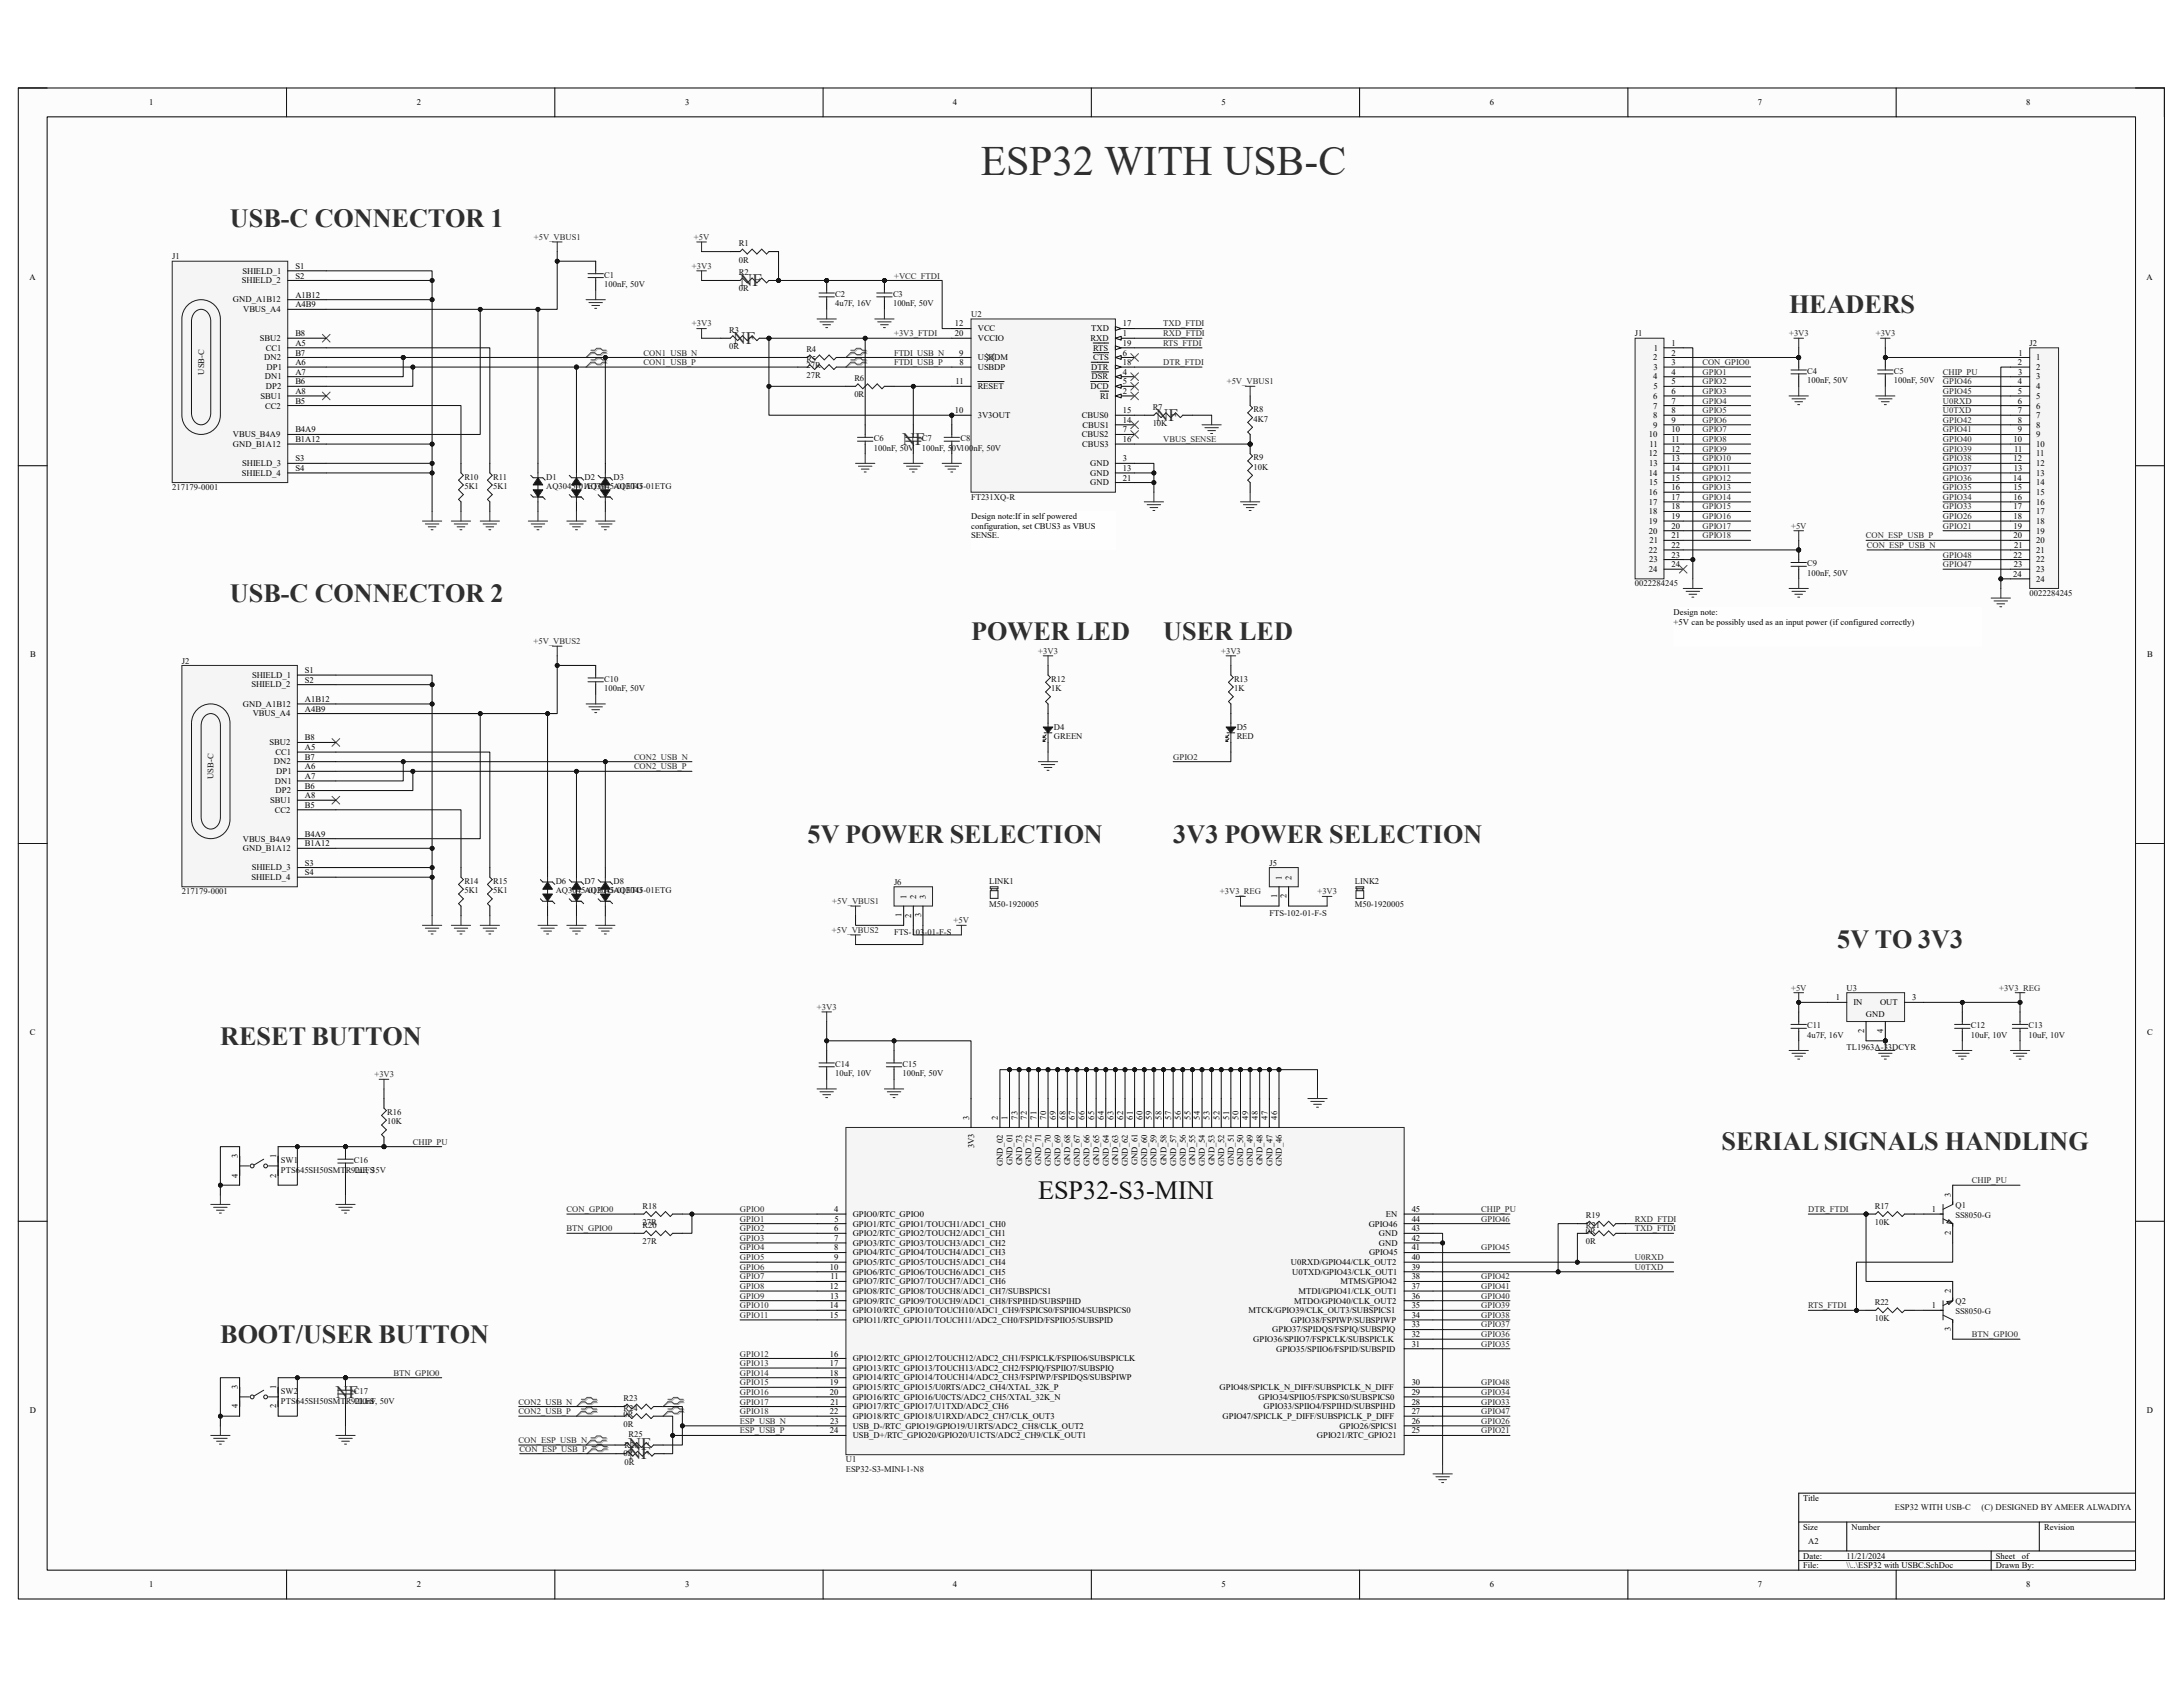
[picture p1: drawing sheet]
<svg xmlns="http://www.w3.org/2000/svg" width="279mm" height="216mm" viewBox="0 0 279 216" stroke-linecap="round" stroke-linejoin="round" font-family="sans-serif">
<defs><g id="words">
<text font-size="5.3" fill="#2e2e2e" x="125.5" y="22.4">ESP32 WITH USB-C</text>
<g font-size="3.4" fill="#2e2e2e">
<text x="29.4" y="29">USB-C CONNECTOR 1</text>
<text x="229" y="40.1">HEADERS</text>
<text x="29.4" y="77">USB-C CONNECTOR 2</text>
<text x="124.3" y="82">POWER LED</text>
<text x="148.9" y="82">USER LED</text>
<text x="103.3" y="107.8">5V POWER SELECTION</text>
<text x="150.2" y="107.8">3V3 POWER SELECTION</text>
<text x="235.1" y="121.4">5V TO 3V3</text>
<text x="28.2" y="133.7">RESET BUTTON</text>
<text x="220.3" y="147.2">SERIAL SIGNALS HANDLING</text>
<text x="28.2" y="171.9">BOOT/USER BUTTON</text>
</g>
<text font-size="3.4" fill="#0e0e0e" x="132.9" y="153.4">ESP32-S3-MINI</text>
<g font-size="2.2" fill="#2e2e2e">
<text x="94.7" y="36.6">NF</text>
<text x="93.9" y="44">NF</text>
<text x="147.9" y="53.9">NF</text>
<text x="115.5" y="56.9">NF</text>
<text x="43" y="178.9">NF</text>
<text x="80.4" y="185.5">NF</text>
<text x="80.4" y="186.8">NF</text>
</g>
<g font-size="1.1">
<text x="19.1" y="13.5">1</text>
<text x="53.3" y="13.5">2</text>
<text x="87.7" y="13.5">3</text>
<text x="122" y="13.5">4</text>
<text x="156.3" y="13.5">5</text>
<text x="190.7" y="13.5">6</text>
<text x="225" y="13.5">7</text>
<text x="259.3" y="13.5">8</text>
<text x="3.8" y="35.8">A</text>
<text x="31" y="35">SHIELD_1</text>
<text x="37.8" y="34.4">S1</text>
<text x="37.8" y="35.6">S2</text>
<text x="274.7" y="35.8">A</text>
<text x="29.8" y="38.7">GND_A1B12</text>
<text x="30.9" y="36.2">SHIELD_2</text>
<text x="31.1" y="40">VBUS_A4</text>
<text x="37.8" y="38.1">A1B12</text>
<text x="37.8" y="39.3">A4B9</text>
<text x="122.2" y="41.8">12</text>
<text x="143.7" y="41.8">17</text>
<text x="33.3" y="43.6">SBU2</text>
<text x="33.8" y="46.1">DN2</text>
<text x="34" y="44.9">CC1</text>
<text x="34.1" y="47.3">DP1</text>
<text x="37.8" y="44.2">A5</text>
<text x="37.8" y="46.7">A6</text>
<text x="37.8" y="48">A7</text>
<text x="37.8" y="45.5">B7</text>
<text x="37.8" y="43">B8</text>
<text x="122.2" y="43">20</text>
<text x="122.8" y="45.5">9</text>
<text x="122.8" y="46.7">8</text>
<text x="125.1" y="42.4">VCC</text>
<text x="125.1" y="43.6">VCCIO</text>
<text x="125.1" y="46.1">USBDM</text>
<text x="125.1" y="47.3">USBDP</text>
<text x="139.6" y="43.6">RXD</text>
<text x="139.7" y="47.3">DTR</text>
<text x="139.7" y="42.4">TXD</text>
<text x="139.9" y="46.1">CTS</text>
<text x="139.9" y="44.9">RTS</text>
<text x="143.7" y="45.5">6</text>
<text x="143.7" y="48">4</text>
<text x="143.7" y="46.7">18</text>
<text x="143.7" y="44.2">19</text>
<text x="143.7" y="43">1</text>
<text x="211.6" y="46.1">2</text>
<text x="211.6" y="47.3">3</text>
<text x="211.7" y="44.9">1</text>
<text x="214" y="44.2">1</text>
<text x="214" y="45.5">2</text>
<text x="214" y="46.7">3</text>
<text x="214" y="48">4</text>
<text x="258.3" y="46.7">2</text>
<text x="258.3" y="48">3</text>
<text x="258.4" y="45.5">1</text>
<text x="260.6" y="46.1">1</text>
<text x="260.6" y="47.3">2</text>
<text x="33.4" y="51">SBU1</text>
<text x="33.9" y="48.6">DN1</text>
<text x="34" y="52.3">CC2</text>
<text x="34" y="49.8">DP2</text>
<text x="37.8" y="49.2">B6</text>
<text x="37.8" y="50.4">A8</text>
<text x="37.8" y="51.6">B5</text>
<text x="122.2" y="52.9">10</text>
<text x="122.3" y="49.2">11</text>
<text x="125.1" y="53.5">3V3OUT</text>
<text x="125.1" y="49.8">RESET</text>
<text x="138.5" y="53.5">CBUS0</text>
<text x="139.6" y="49.8">DCD</text>
<text x="139.7" y="48.6">DSR</text>
<text x="140.8" y="51">RI</text>
<text x="143.7" y="52.9">15</text>
<text x="143.7" y="49.2">5</text>
<text x="143.7" y="50.4">2</text>
<text x="211.6" y="48.6">4</text>
<text x="211.6" y="51">6</text>
<text x="211.6" y="52.3">7</text>
<text x="211.6" y="53.5">8</text>
<text x="211.6" y="49.8">5</text>
<text x="214" y="49.2">5</text>
<text x="214" y="50.4">6</text>
<text x="214" y="51.6">7</text>
<text x="214" y="52.9">8</text>
<text x="258.3" y="49.2">4</text>
<text x="258.3" y="50.4">5</text>
<text x="258.3" y="51.6">6</text>
<text x="258.3" y="52.9">7</text>
<text x="260.6" y="48.6">3</text>
<text x="260.6" y="49.8">4</text>
<text x="260.6" y="51">5</text>
<text x="260.6" y="52.3">6</text>
<text x="260.6" y="53.5">7</text>
<text x="29.8" y="57.2">GND_B1A12</text>
<text x="29.8" y="56">VBUS_B4A9</text>
<text x="31" y="59.6">SHIELD_3</text>
<text x="37.8" y="56.6">B1A12</text>
<text x="37.8" y="55.3">B4A9</text>
<text x="37.8" y="59.1">S3</text>
<text x="138.5" y="56">CBUS2</text>
<text x="138.5" y="57.2">CBUS3</text>
<text x="138.6" y="54.7">CBUS1</text>
<text x="139.5" y="59.6">GND</text>
<text x="143.7" y="54.1">14</text>
<text x="143.7" y="55.3">7</text>
<text x="143.7" y="56.6">16</text>
<text x="143.7" y="59.1">3</text>
<text x="211" y="56">10</text>
<text x="211" y="58.4">12</text>
<text x="211.1" y="59.6">13</text>
<text x="211.1" y="57.2">11</text>
<text x="211.6" y="54.7">9</text>
<text x="214" y="54.1">9</text>
<text x="214" y="55.3">10</text>
<text x="214" y="56.6">11</text>
<text x="214" y="57.8">12</text>
<text x="214" y="59.1">13</text>
<text x="257.7" y="56.6">10</text>
<text x="257.7" y="59.1">12</text>
<text x="257.8" y="57.8">11</text>
<text x="258.3" y="54.1">8</text>
<text x="258.3" y="55.3">9</text>
<text x="260.6" y="54.7">8</text>
<text x="260.6" y="56">9</text>
<text x="260.6" y="57.2">10</text>
<text x="260.6" y="58.4">11</text>
<text x="260.6" y="59.6">12</text>
<text x="30.9" y="60.9">SHIELD_4</text>
<text x="37.8" y="60.3">S4</text>
<text x="139.5" y="60.9">GND</text>
<text x="139.5" y="62.1">GND</text>
<text x="143.7" y="60.3">13</text>
<text x="143.7" y="61.5">21</text>
<text x="211" y="60.9">14</text>
<text x="211" y="63.3">16</text>
<text x="211" y="64.6">17</text>
<text x="211" y="65.8">18</text>
<text x="211.1" y="62.1">15</text>
<text x="214" y="60.3">14</text>
<text x="214" y="61.5">15</text>
<text x="214" y="62.7">16</text>
<text x="214" y="64">17</text>
<text x="214" y="65.2">18</text>
<text x="257.7" y="61.5">14</text>
<text x="257.7" y="62.7">15</text>
<text x="257.7" y="64">16</text>
<text x="257.7" y="65.2">17</text>
<text x="257.8" y="60.3">13</text>
<text x="260.6" y="60.9">13</text>
<text x="260.6" y="62.1">14</text>
<text x="260.6" y="63.3">15</text>
<text x="260.6" y="64.6">16</text>
<text x="260.6" y="65.8">17</text>
<text x="124.3" y="66.4">Design note:If in self powered</text>
<text x="124.3" y="67.6">configuration, set CBUS3 as VBUS</text>
<text x="124.3" y="68.9">SENSE.</text>
<text x="211" y="67.1">19</text>
<text x="211" y="68.3">20</text>
<text x="211" y="70.7">22</text>
<text x="211.1" y="72">23</text>
<text x="211.1" y="69.5">21</text>
<text x="214" y="66.4">19</text>
<text x="214" y="67.6">20</text>
<text x="214" y="68.9">21</text>
<text x="214" y="70.1">22</text>
<text x="214" y="71.4">23</text>
<text x="257.7" y="66.4">18</text>
<text x="257.7" y="67.6">19</text>
<text x="257.7" y="68.9">20</text>
<text x="257.7" y="71.4">22</text>
<text x="257.8" y="70.1">21</text>
<text x="260.6" y="67.1">18</text>
<text x="260.6" y="68.3">19</text>
<text x="260.6" y="69.5">20</text>
<text x="260.6" y="70.7">21</text>
<text x="260.6" y="72">22</text>
<text x="211" y="73.2">24</text>
<text x="214" y="72.6">24</text>
<text x="257.7" y="73.8">24</text>
<text x="257.8" y="72.6">23</text>
<text x="260.6" y="73.2">23</text>
<text x="260.6" y="74.4">24</text>
<text x="214.2" y="78.7">Design note:</text>
<text x="214.2" y="80">+5V can be possibly used as an input power (if configured correctly)</text>
<text x="3.9" y="84.1">B</text>
<text x="32.2" y="88">SHIELD_2</text>
<text x="32.3" y="86.7">SHIELD_1</text>
<text x="39" y="89.8">A1B12</text>
<text x="39" y="86.1">S1</text>
<text x="39" y="87.4">S2</text>
<text x="274.8" y="84.1">B</text>
<text x="31.1" y="90.5">GND_A1B12</text>
<text x="32.3" y="91.7">VBUS_A4</text>
<text x="34.5" y="95.4">SBU2</text>
<text x="39" y="91.1">A4B9</text>
<text x="39" y="96">A5</text>
<text x="39" y="94.7">B8</text>
<text x="35.1" y="97.8">DN2</text>
<text x="35.2" y="100.3">DN1</text>
<text x="35.3" y="96.6">CC1</text>
<text x="35.3" y="101.5">DP2</text>
<text x="35.3" y="99.1">DP1</text>
<text x="39" y="98.5">A6</text>
<text x="39" y="99.7">A7</text>
<text x="39" y="100.9">B6</text>
<text x="39" y="97.2">B7</text>
<text x="31.1" y="107.7">VBUS_B4A9</text>
<text x="34.6" y="102.8">SBU1</text>
<text x="35.2" y="104">CC2</text>
<text x="39" y="107.1">B4A9</text>
<text x="39" y="102.2">A8</text>
<text x="39" y="103.4">B5</text>
<text x="31.1" y="108.9">GND_B1A12</text>
<text x="32.2" y="112.6">SHIELD_4</text>
<text x="32.2" y="111.4">SHIELD_3</text>
<text x="39" y="108.3">B1A12</text>
<text x="39" y="110.8">S3</text>
<text x="39" y="112">S4</text>
<text x="164.1" y="112.6" transform="rotate(-90 164.1 112.6)">1</text>
<text x="165.3" y="112.6" transform="rotate(-90 165.3 112.6)">2</text>
<text x="115.4" y="117.3" transform="rotate(-90 115.4 117.3)">1</text>
<text x="116" y="115.1" transform="rotate(-90 116 115.1)">1</text>
<text x="116.6" y="117.4" transform="rotate(-90 116.6 117.4)">2</text>
<text x="117.3" y="115.1" transform="rotate(-90 117.3 115.1)">2</text>
<text x="117.9" y="117.4" transform="rotate(-90 117.9 117.4)">3</text>
<text x="118.5" y="115.1" transform="rotate(-90 118.5 115.1)">3</text>
<text x="163.4" y="114.9" transform="rotate(-90 163.4 114.9)">1</text>
<text x="164.7" y="115" transform="rotate(-90 164.7 115)">2</text>
<text x="234.9" y="128">1</text>
<text x="237.2" y="128.7">IN</text>
<text x="238.8" y="130.2">GND</text>
<text x="240.6" y="128.7">OUT</text>
<text x="244.7" y="128">3</text>
<text x="3.8" y="132.5">C</text>
<text x="238.6" y="132.2" transform="rotate(-90 238.6 132.2)">2</text>
<text x="241" y="132.2" transform="rotate(-90 241 132.2)">4</text>
<text x="274.8" y="132.5">C</text>
<text x="124" y="143.3" transform="rotate(-90 124 143.3)">3</text>
<text x="127.7" y="143.3" transform="rotate(-90 127.7 143.3)">2</text>
<text x="128.9" y="143.3" transform="rotate(-90 128.9 143.3)">1</text>
<text x="130.2" y="143.3" transform="rotate(-90 130.2 143.3)">73</text>
<text x="131.4" y="143.3" transform="rotate(-90 131.4 143.3)">72</text>
<text x="132.7" y="143.3" transform="rotate(-90 132.7 143.3)">71</text>
<text x="133.9" y="143.3" transform="rotate(-90 133.9 143.3)">70</text>
<text x="135.1" y="143.3" transform="rotate(-90 135.1 143.3)">69</text>
<text x="136.4" y="143.3" transform="rotate(-90 136.4 143.3)">68</text>
<text x="137.6" y="143.3" transform="rotate(-90 137.6 143.3)">67</text>
<text x="138.8" y="143.3" transform="rotate(-90 138.8 143.3)">66</text>
<text x="140" y="143.3" transform="rotate(-90 140 143.3)">65</text>
<text x="141.3" y="143.3" transform="rotate(-90 141.3 143.3)">64</text>
<text x="142.5" y="143.3" transform="rotate(-90 142.5 143.3)">63</text>
<text x="143.8" y="143.3" transform="rotate(-90 143.8 143.3)">62</text>
<text x="145" y="143.3" transform="rotate(-90 145 143.3)">61</text>
<text x="146.2" y="143.3" transform="rotate(-90 146.2 143.3)">60</text>
<text x="147.4" y="143.3" transform="rotate(-90 147.4 143.3)">59</text>
<text x="148.7" y="143.3" transform="rotate(-90 148.7 143.3)">58</text>
<text x="149.9" y="143.3" transform="rotate(-90 149.9 143.3)">57</text>
<text x="151.1" y="143.3" transform="rotate(-90 151.1 143.3)">56</text>
<text x="152.4" y="143.3" transform="rotate(-90 152.4 143.3)">55</text>
<text x="153.6" y="143.3" transform="rotate(-90 153.6 143.3)">54</text>
<text x="154.8" y="143.3" transform="rotate(-90 154.8 143.3)">53</text>
<text x="156.1" y="143.3" transform="rotate(-90 156.1 143.3)">52</text>
<text x="157.3" y="143.3" transform="rotate(-90 157.3 143.3)">51</text>
<text x="158.5" y="143.3" transform="rotate(-90 158.5 143.3)">50</text>
<text x="159.8" y="143.3" transform="rotate(-90 159.8 143.3)">49</text>
<text x="161" y="143.3" transform="rotate(-90 161 143.3)">48</text>
<text x="162.2" y="143.3" transform="rotate(-90 162.2 143.3)">47</text>
<text x="163.4" y="143.3" transform="rotate(-90 163.4 143.3)">46</text>
<text x="30.4" y="148.2" transform="rotate(-90 30.4 148.2)">3</text>
<text x="35.3" y="148.2" transform="rotate(-90 35.3 148.2)">1</text>
<text x="124.7" y="147" transform="rotate(-90 124.7 147)">3V3</text>
<text x="128.4" y="149.2" transform="rotate(-90 128.4 149.2)">GND_02</text>
<text x="129.6" y="149.1" transform="rotate(-90 129.6 149.1)">GND_01</text>
<text x="130.8" y="149.1" transform="rotate(-90 130.8 149.1)">GND_73</text>
<text x="132" y="149.2" transform="rotate(-90 132 149.2)">GND_72</text>
<text x="133.3" y="149.1" transform="rotate(-90 133.3 149.1)">GND_71</text>
<text x="134.5" y="149.2" transform="rotate(-90 134.5 149.2)">GND_70</text>
<text x="135.7" y="149.2" transform="rotate(-90 135.7 149.2)">GND_69</text>
<text x="137" y="149.1" transform="rotate(-90 137 149.1)">GND_68</text>
<text x="138.2" y="149.2" transform="rotate(-90 138.2 149.2)">GND_67</text>
<text x="139.4" y="149.2" transform="rotate(-90 139.4 149.2)">GND_66</text>
<text x="140.7" y="149.1" transform="rotate(-90 140.7 149.1)">GND_65</text>
<text x="141.9" y="149.2" transform="rotate(-90 141.9 149.2)">GND_64</text>
<text x="143.1" y="149.1" transform="rotate(-90 143.1 149.1)">GND_63</text>
<text x="144.4" y="149.2" transform="rotate(-90 144.4 149.2)">GND_62</text>
<text x="145.6" y="149.1" transform="rotate(-90 145.6 149.1)">GND_61</text>
<text x="146.8" y="149.2" transform="rotate(-90 146.8 149.2)">GND_60</text>
<text x="148" y="149.2" transform="rotate(-90 148 149.2)">GND_59</text>
<text x="149.3" y="149.1" transform="rotate(-90 149.3 149.1)">GND_58</text>
<text x="150.5" y="149.2" transform="rotate(-90 150.5 149.2)">GND_57</text>
<text x="151.8" y="149.2" transform="rotate(-90 151.8 149.2)">GND_56</text>
<text x="153" y="149.1" transform="rotate(-90 153 149.1)">GND_55</text>
<text x="154.2" y="149.2" transform="rotate(-90 154.2 149.2)">GND_54</text>
<text x="155.4" y="149.1" transform="rotate(-90 155.4 149.1)">GND_53</text>
<text x="156.7" y="149.2" transform="rotate(-90 156.7 149.2)">GND_52</text>
<text x="157.9" y="149.1" transform="rotate(-90 157.9 149.1)">GND_51</text>
<text x="159.1" y="149.2" transform="rotate(-90 159.1 149.2)">GND_50</text>
<text x="160.4" y="149.2" transform="rotate(-90 160.4 149.2)">GND_49</text>
<text x="161.6" y="149.1" transform="rotate(-90 161.6 149.1)">GND_48</text>
<text x="162.9" y="149.2" transform="rotate(-90 162.9 149.2)">GND_47</text>
<text x="164.1" y="149.2" transform="rotate(-90 164.1 149.2)">GND_46</text>
<text x="30.4" y="150.7" transform="rotate(-90 30.4 150.7)">4</text>
<text x="35.3" y="150.7" transform="rotate(-90 35.3 150.7)">2</text>
<text x="106.8" y="155.1">4</text>
<text x="109.1" y="155.7">GPIO0/RTC_GPIO0</text>
<text x="177.4" y="155.7">EN</text>
<text x="180.7" y="155.1">45</text>
<text x="247.3" y="155.1">1</text>
<text x="249.7" y="153.2" transform="rotate(-90 249.7 153.2)">3</text>
<text x="106.8" y="157.6">6</text>
<text x="106.8" y="158.8">7</text>
<text x="106.8" y="160">8</text>
<text x="106.8" y="161.3">9</text>
<text x="106.8" y="156.3">5</text>
<text x="109.1" y="157">GPIO1/RTC_GPIO1/TOUCH1/ADC1_CH0</text>
<text x="109.1" y="158.2">GPIO2/RTC_GPIO2/TOUCH2/ADC1_CH1</text>
<text x="109.1" y="159.4">GPIO3/RTC_GPIO3/TOUCH3/ADC1_CH2</text>
<text x="109.1" y="160.7">GPIO4/RTC_GPIO4/TOUCH4/ADC1_CH3</text>
<text x="109.1" y="161.9">GPIO5/RTC_GPIO5/TOUCH5/ADC1_CH4</text>
<text x="165.2" y="161.9">U0RXD/GPIO44/CLK_OUT2</text>
<text x="175.2" y="157">GPIO46</text>
<text x="175.2" y="160.7">GPIO45</text>
<text x="176.5" y="159.4">GND</text>
<text x="176.5" y="158.2">GND</text>
<text x="180.7" y="161.3">40</text>
<text x="180.7" y="160">41</text>
<text x="180.7" y="158.8">42</text>
<text x="180.7" y="157.6">43</text>
<text x="180.7" y="156.3">44</text>
<text x="249.7" y="158.1" transform="rotate(-90 249.7 158.1)">2</text>
<text x="106.2" y="162.5">10</text>
<text x="106.2" y="165">12</text>
<text x="106.2" y="167.4">14</text>
<text x="106.3" y="166.2">13</text>
<text x="106.3" y="163.7">11</text>
<text x="109.1" y="163.1">GPIO6/RTC_GPIO6/TOUCH6/ADC1_CH5</text>
<text x="109.1" y="164.3">GPIO7/RTC_GPIO7/TOUCH7/ADC1_CH6</text>
<text x="109.1" y="165.6">GPIO8/RTC_GPIO8/TOUCH8/ADC1_CH7/SUBSPICS1</text>
<text x="109.1" y="166.8">GPIO9/RTC_GPIO9/TOUCH9/ADC1_CH8/FSPIHD/SUBSPIHD</text>
<text x="165.4" y="163.1">U0TXD/GPIO43/CLK_OUT1</text>
<text x="165.7" y="166.8">MTDO/GPIO40/CLK_OUT2</text>
<text x="166.2" y="165.6">MTDI/GPIO41/CLK_OUT1</text>
<text x="171.6" y="164.3">MTMS/GPIO42</text>
<text x="180.7" y="167.4">35</text>
<text x="180.7" y="166.2">36</text>
<text x="180.7" y="165">37</text>
<text x="180.7" y="163.7">38</text>
<text x="180.7" y="162.5">39</text>
<text x="247.3" y="167.4">1</text>
<text x="249.7" y="165.5" transform="rotate(-90 249.7 165.5)">2</text>
<text x="106.2" y="168.7">15</text>
<text x="106.2" y="173.6">16</text>
<text x="109.1" y="168.1">GPIO10/RTC_GPIO10/TOUCH10/ADC1_CH9/FSPICS0/FSPIIO4/SUBSPICS0</text>
<text x="109.1" y="169.3">GPIO11/RTC_GPIO11/TOUCH11/ADC2_CH0/FSPID/FSPIIO5/SUBSPID</text>
<text x="159.8" y="168.1">MTCK/GPIO39/CLK_OUT3/SUBSPICS1</text>
<text x="160.4" y="171.7">GPIO36/SPIIO7/FSPICLK/SUBSPICLK</text>
<text x="162.8" y="170.5">GPIO37/SPIDQS/FSPIQ/SUBSPIQ</text>
<text x="163.3" y="173">GPIO35/SPIIO6/FSPID/SUBSPID</text>
<text x="165.2" y="169.3">GPIO38/FSPIWP/SUBSPIWP</text>
<text x="180.7" y="172.3">31</text>
<text x="180.7" y="171.1">32</text>
<text x="180.7" y="169.9">33</text>
<text x="180.7" y="168.7">34</text>
<text x="249.7" y="170.3" transform="rotate(-90 249.7 170.3)">3</text>
<text x="30.4" y="177.8" transform="rotate(-90 30.4 177.8)">3</text>
<text x="35.3" y="177.8" transform="rotate(-90 35.3 177.8)">1</text>
<text x="106.2" y="174.8">17</text>
<text x="106.2" y="176.1">18</text>
<text x="106.2" y="177.3">19</text>
<text x="106.2" y="178.5">20</text>
<text x="106.3" y="179.7">21</text>
<text x="109.1" y="174.2">GPIO12/RTC_GPIO12/TOUCH12/ADC2_CH1/FSPICLK/FSPIIO6/SUBSPICLK</text>
<text x="109.1" y="175.4">GPIO13/RTC_GPIO13/TOUCH13/ADC2_CH2/FSPIQ/FSPIIO7/SUBSPIQ</text>
<text x="109.1" y="176.7">GPIO14/RTC_GPIO14/TOUCH14/ADC2_CH3/FSPIWP/FSPIDQS/SUBSPIWP</text>
<text x="109.1" y="177.9">GPIO15/RTC_GPIO15/U0RTS/ADC2_CH4/XTAL_32K_P</text>
<text x="109.1" y="179.1">GPIO16/RTC_GPIO16/U0CTS/ADC2_CH5/XTAL_32K_N</text>
<text x="156.1" y="177.9">GPIO48/SPICLK_N_DIFF/SUBSPICLK_N_DIFF</text>
<text x="161.1" y="179.1">GPIO34/SPIIO5/FSPICS0/SUBSPICS0</text>
<text x="180.7" y="179.7">28</text>
<text x="180.7" y="178.5">29</text>
<text x="180.7" y="177.3">30</text>
<text x="3.8" y="180.8">D</text>
<text x="30.4" y="180.2" transform="rotate(-90 30.4 180.2)">4</text>
<text x="35.3" y="180.2" transform="rotate(-90 35.3 180.2)">2</text>
<text x="106.2" y="181">22</text>
<text x="106.2" y="183.4">24</text>
<text x="106.3" y="182.2">23</text>
<text x="109.1" y="180.4">GPIO17/RTC_GPIO17/U1TXD/ADC2_CH6</text>
<text x="109.1" y="181.6">GPIO18/RTC_GPIO18/U1RXD/ADC2_CH7/CLK_OUT3</text>
<text x="109.1" y="182.8">USB_D-/RTC_GPIO19/GPIO19/U1RTS/ADC2_CH8/CLK_OUT2</text>
<text x="109.1" y="184.1">USB_D+/RTC_GPIO20/GPIO20/U1CTS/ADC2_CH9/CLK_OUT1</text>
<text x="156.5" y="181.6">GPIO47/SPICLK_P_DIFF/SUBSPICLK_P_DIFF</text>
<text x="161.7" y="180.4">GPIO33/SPIIO4/FSPIHD/SUBSPIHD</text>
<text x="168.5" y="184.1">GPIO21/RTC_GPIO21</text>
<text x="171.4" y="182.8">GPIO26/SPICS1</text>
<text x="180.7" y="183.4">25</text>
<text x="180.7" y="182.2">26</text>
<text x="180.7" y="181">27</text>
<text x="274.8" y="180.8">D</text>
<text x="230.8" y="192.1">Title</text>
<text x="230.8" y="195.7">Size</text>
<text x="231.4" y="197.6">A2</text>
<text x="237" y="195.7">Number</text>
<text x="261.6" y="195.7">Revision</text>
<text x="19.1" y="203.2">1</text>
<text x="53.3" y="203.2">2</text>
<text x="87.7" y="203.2">3</text>
<text x="122" y="203.2">4</text>
<text x="156.3" y="203.2">5</text>
<text x="190.7" y="203.2">6</text>
<text x="225" y="203.2">7</text>
<text x="230.8" y="199.5">Date:</text>
<text x="230.8" y="200.7">File:</text>
<text x="236.3" y="199.5">11/21/2024</text>
<text x="236.3" y="200.7">\\..\ESP32 with USBC.SchDoc</text>
<text x="255.4" y="199.5">Sheet</text>
<text x="255.4" y="200.7">Drawn By:</text>
<text x="258.8" y="199.5">of</text>
<text x="259.3" y="203.2">8</text>
</g>
<g font-size="1.1" fill="#0e0e0e">
<text x="22.1" y="33.2">J1</text>
<text x="77.3" y="35.5">C1</text>
<text x="94.6" y="31.5">R1</text>
<text x="94.6" y="33.6">0R</text>
<text x="94.6" y="35.2">R2</text>
<text x="77.3" y="36.7">100nF, 50V</text>
<text x="94.6" y="37.3">0R</text>
<text x="106.9" y="38">C2</text>
<text x="106.9" y="39.2">4u7F, 16V</text>
<text x="114.3" y="38">C3</text>
<text x="114.3" y="39.2">100nF, 50V</text>
<text x="124.3" y="40.6">U2</text>
<text x="26.1" y="48" transform="rotate(-90 26.1 48)">USB-C</text>
<text x="93.3" y="42.6">R3</text>
<text x="93.3" y="44.7">0R</text>
<text x="103.2" y="45">R4</text>
<text x="103.2" y="47.2">27R</text>
<text x="103.2" y="46.3">R5</text>
<text x="209.3" y="43">J1</text>
<text x="231.3" y="47.8">C4</text>
<text x="242.4" y="47.8">C5</text>
<text x="259.8" y="44.2">J2</text>
<text x="103.2" y="48.4">27R</text>
<text x="109.3" y="48.8">R6</text>
<text x="109.3" y="50.8">0R</text>
<text x="147.5" y="52.5">R7</text>
<text x="160.4" y="52.7">R8</text>
<text x="160.4" y="54">4K7</text>
<text x="231.3" y="49.1">100nF, 50V</text>
<text x="242.4" y="49.1">100nF, 50V</text>
<text x="111.8" y="56.4">C6</text>
<text x="111.8" y="57.7">100nF, 50V</text>
<text x="118" y="56.4">C7</text>
<text x="118" y="57.7">100nF, 50V100nF, 50V</text>
<text x="122.9" y="56.4">C8</text>
<text x="147.5" y="54.5">10K</text>
<text x="160.4" y="58.9">R9</text>
<text x="22.1" y="62.7">217179-0001</text>
<text x="59.4" y="61.4">R10</text>
<text x="59.4" y="62.6">5K1</text>
<text x="63.1" y="61.4">R11</text>
<text x="63.1" y="62.6">5K1</text>
<text x="69.9" y="61.4">D1</text>
<text x="69.9" y="62.6">AQ3045-01ETG</text>
<text x="74.8" y="61.4">D2</text>
<text x="74.8" y="62.6">AQ3045-01ETG</text>
<text x="78.5" y="61.4">D3</text>
<text x="78.5" y="62.6">AQ3045-01ETG</text>
<text x="124.3" y="64">FT231XQ-R</text>
<text x="160.4" y="60.2">10K</text>
<text x="209.3" y="75.1">0022284245</text>
<text x="231.3" y="72.5">C9</text>
<text x="231.3" y="73.7">100nF, 50V</text>
<text x="259.8" y="76.3">0022284245</text>
<text x="23.3" y="84.9">J2</text>
<text x="77.3" y="87.2">C10</text>
<text x="77.3" y="88.5">100nF, 50V</text>
<text x="134.5" y="87.2">R12</text>
<text x="134.5" y="88.5">1K</text>
<text x="157.9" y="87.2">R13</text>
<text x="157.9" y="88.5">1K</text>
<text x="134.9" y="93.4">D4</text>
<text x="134.9" y="94.6">GREEN</text>
<text x="158.3" y="93.4">D5</text>
<text x="158.3" y="94.6">RED</text>
<text x="27.3" y="99.7" transform="rotate(-90 27.3 99.7)">USB-C</text>
<text x="59.4" y="113.1">R14</text>
<text x="63.1" y="113.1">R15</text>
<text x="71.1" y="113.1">D6</text>
<text x="74.8" y="113.1">D7</text>
<text x="78.5" y="113.1">D8</text>
<text x="114.4" y="113.2">J6</text>
<text x="126.6" y="113.1">LINK1</text>
<text x="162.5" y="110.8">J5</text>
<text x="173.4" y="113.1">LINK2</text>
<text x="23.3" y="114.5">217179-0001</text>
<text x="59.4" y="114.3">5K1</text>
<text x="63.1" y="114.3">5K1</text>
<text x="71.1" y="114.3">AQ3045-01ETGAQ3045-01ETG</text>
<text x="74.8" y="114.3">AQ3045-01ETG</text>
<text x="114.4" y="119.6">FTS-103-01-F-S</text>
<text x="126.6" y="116.1">M50-1920005</text>
<text x="162.5" y="117.2">FTS-102-01-F-S</text>
<text x="173.4" y="116.1">M50-1920005</text>
<text x="231.3" y="131.6">C11</text>
<text x="236.3" y="126.8">U3</text>
<text x="252.3" y="131.6">C12</text>
<text x="259.6" y="131.6">C13</text>
<text x="106.9" y="136.5">C14</text>
<text x="106.9" y="137.8">10uF, 10V</text>
<text x="115.5" y="136.5">C15</text>
<text x="115.5" y="137.8">100nF, 50V</text>
<text x="231.3" y="132.8">4u7F, 16V</text>
<text x="236.3" y="134.4">TL1963A-33DCYR</text>
<text x="252.3" y="132.8">10uF, 10V</text>
<text x="259.6" y="132.8">10uF, 10V</text>
<text x="49.6" y="142.7">R16</text>
<text x="49.6" y="143.9">10K</text>
<text x="35.9" y="148.8">SW1</text>
<text x="45.3" y="148.8">C16</text>
<text x="35.9" y="150.1">PTS645SH50SMTR92LFS</text>
<text x="45.3" y="150.1">1uF, 35V</text>
<text x="82.3" y="154.7">R18</text>
<text x="203" y="155.9">R19</text>
<text x="239.9" y="154.7">R17</text>
<text x="250.3" y="154.6">Q1</text>
<text x="250.3" y="155.9">SS8050-G</text>
<text x="82.3" y="156.8">27R</text>
<text x="82.3" y="157.1">R20</text>
<text x="82.3" y="159.3">27R</text>
<text x="203" y="157.1">R21</text>
<text x="203" y="159.3">0R</text>
<text x="203" y="158">0R</text>
<text x="239.9" y="156.8">10K</text>
<text x="239.9" y="167">R22</text>
<text x="250.3" y="166.9">Q2</text>
<text x="239.9" y="169.1">10K</text>
<text x="250.3" y="168.2">SS8050-G</text>
<text x="35.9" y="178.4">SW2</text>
<text x="35.9" y="179.6">PTS645SH50SMTR92LFS</text>
<text x="45.3" y="178.4">C17</text>
<text x="45.3" y="179.6">100nF, 50V</text>
<text x="79.8" y="179.3">R23</text>
<text x="79.8" y="181.4">0R</text>
<text x="79.8" y="180.6">R24</text>
<text x="79.8" y="182.6">0R</text>
<text x="79.9" y="185.3">R26</text>
<text x="80.4" y="183.9">R25</text>
<text x="79.8" y="186.4">0R</text>
<text x="79.9" y="187.5">0R</text>
<text x="108.2" y="187.2">U1</text>
<text x="108.2" y="188.4">ESP32-S3-MINI-1-N8</text>
<text x="242.5" y="193.3">ESP32 WITH USB-C</text>
<text x="253.6" y="193.3">(C) DESIGNED BY AMEER ALWADIYA</text>
</g>
<g font-size="1.1" fill="#262626">
<text x="68.3" y="30.7">+5V_VBUS1</text>
<text x="88.6" y="34.4">+3V3</text>
<text x="88.8" y="30.7">+5V</text>
<text x="114.4" y="35.6">+VCC_FTDI</text>
<text x="88.6" y="41.8">+3V3</text>
<text x="148.9" y="41.8">TXD_FTDI</text>
<text x="82.4" y="45.5">CON1_USB_N</text>
<text x="82.4" y="46.7">CON1_USB_P</text>
<text x="114.4" y="45.5">FTDI_USB_N</text>
<text x="114.4" y="46.7">FTDI_USB_P</text>
<text x="114.4" y="43">+3V3_FTDI</text>
<text x="148.9" y="43">RXD_FTDI</text>
<text x="148.9" y="44.2">RTS_FTDI</text>
<text x="148.9" y="46.7">DTR_FTDI</text>
<text x="217.9" y="46.7">CON_GPIO0</text>
<text x="217.9" y="48">GPIO1</text>
<text x="229" y="43">+3V3</text>
<text x="240.1" y="43">+3V3</text>
<text x="248.7" y="48">CHIP_PU</text>
<text x="157" y="49.2">+5V_VBUS1</text>
<text x="217.9" y="49.2">GPIO2</text>
<text x="217.9" y="50.4">GPIO3</text>
<text x="217.9" y="51.6">GPIO4</text>
<text x="217.9" y="52.9">GPIO5</text>
<text x="248.7" y="50.4">GPIO45</text>
<text x="248.7" y="49.2">GPIO46</text>
<text x="248.7" y="51.6">U0RXD</text>
<text x="248.7" y="52.9">U0TXD</text>
<text x="148.9" y="56.6">VBUS_SENSE</text>
<text x="217.9" y="54.1">GPIO6</text>
<text x="217.9" y="55.3">GPIO7</text>
<text x="217.9" y="56.6">GPIO8</text>
<text x="217.9" y="57.8">GPIO9</text>
<text x="217.9" y="59.1">GPIO10</text>
<text x="248.7" y="59.1">GPIO38</text>
<text x="248.7" y="57.8">GPIO39</text>
<text x="248.7" y="56.6">GPIO40</text>
<text x="248.7" y="55.3">GPIO41</text>
<text x="248.7" y="54.1">GPIO42</text>
<text x="217.9" y="60.3">GPIO11</text>
<text x="217.9" y="61.5">GPIO12</text>
<text x="217.9" y="62.7">GPIO13</text>
<text x="217.9" y="64">GPIO14</text>
<text x="217.9" y="65.2">GPIO15</text>
<text x="248.7" y="65.2">GPIO33</text>
<text x="248.7" y="64">GPIO34</text>
<text x="248.7" y="62.7">GPIO35</text>
<text x="248.7" y="61.5">GPIO36</text>
<text x="248.7" y="60.3">GPIO37</text>
<text x="217.9" y="66.4">GPIO16</text>
<text x="217.9" y="67.6">GPIO17</text>
<text x="217.9" y="68.9">GPIO18</text>
<text x="229.2" y="67.6">+5V</text>
<text x="238.8" y="68.9">CON_ESP_USB_P</text>
<text x="238.9" y="70.1">CON_ESP_USB_N</text>
<text x="248.7" y="67.6">GPIO21</text>
<text x="248.7" y="66.4">GPIO26</text>
<text x="248.7" y="71.4">GPIO48</text>
<text x="248.7" y="72.6">GPIO47</text>
<text x="68.3" y="82.4">+5V_VBUS2</text>
<text x="132.9" y="83.7">+3V3</text>
<text x="156.3" y="83.7">+3V3</text>
<text x="81.2" y="97.2">CON2_USB_N</text>
<text x="81.2" y="98.5">CON2_USB_P</text>
<text x="150.2" y="97.2">GPIO2</text>
<text x="106.5" y="119.4">+5V_VBUS2</text>
<text x="106.5" y="115.7">+5V_VBUS1</text>
<text x="122" y="118.2">+5V</text>
<text x="156.1" y="114.5">+3V3_REG</text>
<text x="168.6" y="114.5">+3V3</text>
<text x="104.6" y="129.2">+3V3</text>
<text x="229.2" y="126.8">+5V</text>
<text x="255.9" y="126.8">+3V3_REG</text>
<text x="47.9" y="137.9">+3V3</text>
<text x="52.8" y="146.5">CHIP_PU</text>
<text x="72.5" y="155.1">CON_GPIO0</text>
<text x="94.7" y="155.1">GPIO0</text>
<text x="189.6" y="155.1">CHIP_PU</text>
<text x="231.4" y="155.1">DTR_FTDI</text>
<text x="252.4" y="151.4">CHIP_PU</text>
<text x="72.5" y="157.6">BTN_GPIO0</text>
<text x="94.7" y="156.3">GPIO1</text>
<text x="94.7" y="157.6">GPIO2</text>
<text x="94.7" y="158.8">GPIO3</text>
<text x="94.7" y="160">GPIO4</text>
<text x="94.7" y="161.3">GPIO5</text>
<text x="189.6" y="160">GPIO45</text>
<text x="189.6" y="156.3">GPIO46</text>
<text x="209.3" y="161.3">U0RXD</text>
<text x="209.3" y="157.6">TXD_FTDI</text>
<text x="209.3" y="156.3">RXD_FTDI</text>
<text x="94.7" y="162.5">GPIO6</text>
<text x="94.7" y="163.7">GPIO7</text>
<text x="94.7" y="165">GPIO8</text>
<text x="94.7" y="166.2">GPIO9</text>
<text x="94.7" y="167.4">GPIO10</text>
<text x="189.6" y="167.4">GPIO39</text>
<text x="189.6" y="166.2">GPIO40</text>
<text x="189.6" y="165">GPIO41</text>
<text x="189.6" y="163.7">GPIO42</text>
<text x="209.3" y="162.5">U0TXD</text>
<text x="231.4" y="167.4">RTS_FTDI</text>
<text x="94.7" y="168.7">GPIO11</text>
<text x="94.7" y="173.6">GPIO12</text>
<text x="189.6" y="172.3">GPIO35</text>
<text x="189.6" y="171.1">GPIO36</text>
<text x="189.6" y="169.9">GPIO37</text>
<text x="189.6" y="168.7">GPIO38</text>
<text x="252.4" y="171.1">BTN_GPIO0</text>
<text x="50.4" y="176.1">BTN_GPIO0</text>
<text x="66.4" y="179.7">CON2_USB_N</text>
<text x="94.7" y="174.8">GPIO13</text>
<text x="94.7" y="176.1">GPIO14</text>
<text x="94.7" y="177.3">GPIO15</text>
<text x="94.7" y="178.5">GPIO16</text>
<text x="94.7" y="179.7">GPIO17</text>
<text x="189.6" y="179.7">GPIO33</text>
<text x="189.6" y="178.5">GPIO34</text>
<text x="189.6" y="177.3">GPIO48</text>
<text x="66.4" y="181">CON2_USB_P</text>
<text x="66.4" y="184.7">CON_ESP_USB_N</text>
<text x="66.5" y="185.8">CON_ESP_USB_P</text>
<text x="94.7" y="181">GPIO18</text>
<text x="94.7" y="182.2">ESP_USB_N</text>
<text x="94.7" y="183.4">ESP_USB_P</text>
<text x="189.6" y="182.2">GPIO26</text>
<text x="189.6" y="181">GPIO47</text>
<text x="189.6" y="183.4">GPIO21</text>
</g>
</g></defs>
<path d="M2.3 11.3h274.7v193.3h-274.7z" fill-rule="evenodd" fill="#fcfcfc"/>
<path d="M2.3 11.3h274.7v193.3h-274.7z" fill="none" stroke="#000" stroke-width=".13"/>
<path d="M6 15h267.3v185.9h-267.3z" fill-rule="evenodd" fill="#fcfcfc"/>
<g fill="none" stroke="#000" stroke-width=".13">
<path d="M2.3 11.3h3.7M6 15h267.3v185.9h-267.3zM36.7 11.3v3.7M71 11.3v3.7M105.3 11.3v3.7M139.7 11.3v3.7M174 11.3v3.7M208.4 11.3v3.7M242.7 11.3v3.7M273.3 11.3h3.7v3.7M2.3 59.6h3.7M273.3 59.6h3.7"/>
<path d="M2.3 107.9h3.7M273.3 107.9h3.7M2.3 156.3h3.7M273.3 156.3h3.7M230.2 194.8h43.1M230.2 198.5h43.1M230.2 199.7h43.1M236.4 194.8v3.7M254.8 198.5v2.4M261 194.8v3.7M273.3 191.1h-43.1v9.8M36.7 200.9v3.7"/>
<path d="M71 200.9v3.7M105.3 200.9v3.7M139.7 200.9v3.7M174 200.9v3.7M208.4 200.9v3.7M242.7 200.9v3.7M277 200.9v3.7"/>
</g>
<path d="M108.3 144.3h71.4v41.9h-71.4z" fill-rule="evenodd" fill="#f5f5f5"/>
<g fill="none" stroke="#262626" stroke-width=".13">
<path d="M104.6 139.4h2.4M104.9 139.7h1.8M105.2 129.5h1.2M105.8 129.5v1.2M105.8 138.1v1.3M113.2 139.4h2.5M113.6 139.7h1.7M114.4 138.1v1.3M168.6 139.4v1.2M105.3 140.1h1M105.7 140.5h.2M108.3 144.3h71.4v41.9h-71.4z"/>
<path d="M113.9 140.1h1M114.3 140.5h.2M167.4 140.6h2.5M167.8 141h1.7M168.1 141.3h1M168.5 141.7h.2M183.4 188.6h2.5M183.8 189h1.7M184.1 189.4h1M184.5 189.7h.3M184.6 187.4v1.2"/>
</g>
<g fill="none" stroke="#000" stroke-width=".13">
<path d="M105.8 134.4v1.3M105.8 136.9v1.2M114.4 134.4v1.3M114.4 136.9v1.2M104.6 155.4h3.7M104.6 156.6h3.7M104.6 157.8h3.7M104.6 159.1h3.7M124.3 140.6v3.7M128 140.6v3.7M129.2 140.6v3.7M130.4 140.6v3.7"/>
<path d="M131.7 140.6v3.7M132.9 140.6v3.7M134.1 140.6v3.7M135.4 140.6v3.7M136.6 140.6v3.7M137.8 140.6v3.7M139.1 140.6v3.7M140.3 140.6v3.7M141.5 140.6v3.7M142.8 140.6v3.7M144 140.6v3.7M145.2 140.6v3.7"/>
<path d="M146.5 140.6v3.7M147.7 140.6v3.7M148.9 140.6v3.7M150.2 140.6v3.7M151.4 140.6v3.7M152.6 140.6v3.7M153.8 140.6v3.7M155.1 140.6v3.7M156.3 140.6v3.7M157.5 140.6v3.7M158.8 140.6v3.7M160 140.6v3.7"/>
<path d="M161.2 140.6v3.7M162.5 140.6v3.7M163.7 140.6v3.7M179.7 155.4h3.7M179.7 156.6h3.7M179.7 157.8h3.7M179.7 159.1h3.7M104.6 160.3h3.7M104.6 161.5h3.7M104.6 162.8h3.7M104.6 164h3.7M104.6 165.2h3.7"/>
<path d="M104.6 166.5h3.7M104.6 167.7h3.7M104.6 168.9h3.7M104.6 173.9h3.7M104.6 175.1h3.7M104.6 176.3h3.7M104.6 177.5h3.7M104.6 178.8h3.7M179.7 160.3h3.7M179.7 161.5h3.7M179.7 162.8h3.7M179.7 164h3.7"/>
<path d="M179.7 165.2h3.7M179.7 166.5h3.7M179.7 167.7h3.7M179.7 168.9h3.7M179.7 177.5h3.7M179.7 178.8h3.7M179.7 172.6h3.7M179.7 171.4h3.7M179.7 170.2h3.7M104.6 180h3.7M104.6 181.2h3.7M104.6 182.5h3.7"/>
<path d="M104.6 183.7h3.7M179.7 180h3.7M179.7 181.2h3.7M179.7 182.5h3.7M179.7 183.7h3.7"/>
</g>
<path d="M104.8 136.5h2M104.8 136h2M105.8 135.7v.3M105.8 136.5v.4M113.4 136.5h2M113.4 136h2M114.4 135.7v.3M114.4 136.5v.4" fill="none" stroke="#1c1c1c" stroke-width=".13"/>
<circle cx="49.1" cy="146.8" r=".25" fill="#0e0e0e"/>
<circle cx="49.1" cy="146.8" r=".25" fill="none" stroke="#0e0e0e" stroke-width=".13"/>
<path d="M49.1 145.5v1.2" fill="none" stroke="#000" stroke-width=".13"/>
<circle cx="49.1" cy="146.8" r=".25" fill="#0e0e0e"/>
<circle cx="49.1" cy="146.8" r=".25" fill="none" stroke="#0e0e0e" stroke-width=".13"/>
<path d="M30.7 146.7v5M35.6 146.7v5M49.1 140.6v1.2" fill="none" stroke="#000" stroke-width=".13"/>
<g fill="none" stroke="#1c1c1c" stroke-width=".13">
<path d="M30.7 149.2h1.2M30.7 148v2.4M33.8 148.4l-1.3 .7M34.4 149.2h1.2M35.6 148v2.4M49.1 141.8l.4 .3-.7 .6 .7 .7-.7 .6 .7 .6-.7 .6 .3 .3"/>
<circle cx="32.3" cy="149.2" r=".25"/>
<circle cx="34" cy="149.2" r=".25"/>
</g>
<circle cx="44.2" cy="146.8" r=".25" fill="#0e0e0e"/>
<circle cx="44.2" cy="146.8" r=".25" fill="none" stroke="#0e0e0e" stroke-width=".13"/>
<path d="M44.2 146.7v1.3M44.2 149.2v1.2" fill="none" stroke="#000" stroke-width=".13"/>
<circle cx="44.2" cy="146.8" r=".25" fill="#0e0e0e"/>
<circle cx="44.2" cy="146.8" r=".25" fill="none" stroke="#0e0e0e" stroke-width=".13"/>
<g fill="none" stroke="#1c1c1c" stroke-width=".13">
<path d="M43.2 148.8h2M43.2 148.4h2M44.2 148v.4M44.2 148.8v.4M30.7 178.8h1.2M30.7 177.5v2.5M33.8 177.9l-1.3 .8M34.4 178.8h1.2M35.6 177.5v2.5"/>
<circle cx="32.3" cy="178.8" r=".25"/>
<circle cx="34" cy="178.8" r=".25"/>
</g>
<g fill="none" stroke="#262626" stroke-width=".13">
<path d="M48.5 138.1h1.3M49.1 138.1v1.3M27 154.1h2.4M27.3 154.5h1.8M27.7 154.9h1M28.1 155.2h.2M28.2 152.9v1.2M43 154.1h2.5M43.4 154.5h1.7M43.7 154.9h1M44.1 155.2h.2M44.2 152.9v1.2"/>
<path d="M27 183.7h2.4M27.3 184.1h1.8M27.7 184.4h1M28.1 184.8h.2M28.2 182.5v1.2M43 183.7h2.5M43.4 184.1h1.7M43.7 184.4h1M44.1 184.8h.2M44.2 182.5v1.2"/>
</g>
<path d="M30.7 176.3v4.9M35.6 176.3v4.9" fill="none" stroke="#000" stroke-width=".13"/>
<circle cx="44.2" cy="176.3" r=".25" fill="#0e0e0e"/>
<circle cx="44.2" cy="176.3" r=".25" fill="none" stroke="#0e0e0e" stroke-width=".13"/>
<path d="M44.2 176.3v1.2M44.2 178.8v1.2" fill="none" stroke="#000" stroke-width=".13"/>
<circle cx="44.2" cy="176.3" r=".25" fill="#0e0e0e"/>
<circle cx="44.2" cy="176.3" r=".25" fill="none" stroke="#0e0e0e" stroke-width=".13"/>
<g fill="none" stroke="#1c1c1c" stroke-width=".13">
<path d="M75.3 35.5h1.9M75.3 35h1.9M76.2 34.7v.3M76.2 35.5v.4M62.7 60.5l.3 .3-.6 .6 .6 .7-.6 .6 .6 .6-.6 .6 .3 .3M67.9 63.3l.3 .3h1.3l.3 .3M67.9 60.8l.3 .3h1.3l.3 .3M68.9 60.5v3.7M82.4 155.4l.3-.3 .6 .6 .6-.6 .7 .6 .6-.6 .6 .6 .3-.3M82.4 157.8l.3-.3 .6 .6 .6-.6 .7 .6 .6-.6 .6 .6 .3-.3M43.2 178.4h2M43.2 177.9h2"/>
<path d="M44.2 177.5v.4M44.2 178.4v.4"/>
</g>
<path d="M76.2 33.4v1.3M76.2 35.9v1.2M62.7 59.3v1.2M68.9 59.3v1.2M62.7 64.2v1.3M68.9 64.2v1.3M81.2 155.4h1.2M81.2 157.8h1.2M86.1 155.4h1.2M86.1 157.8h1.2" fill="none" stroke="#000" stroke-width=".13"/>
<g fill="none" stroke="#262626" stroke-width=".13">
<path d="M70.7 31h1.2M71.3 31v1.2M75 38.4h2.5M75.4 38.7h1.7M75.8 39.1h.9M76.1 39.5h.3M76.2 37.1v1.3M54.1 66.7h2.4M54.4 67.1h1.8M54.8 67.4h1M55.2 67.8h.2M55.3 65.5v1.2"/>
<path d="M57.8 66.7h2.4M58.1 67.1h1.8M58.5 67.4h1M58.9 67.8h.2M59 65.5v1.2M61.5 66.7h2.4M61.8 67.1h1.8M62.2 67.4h1M62.6 67.8h.2M62.7 65.5v1.2"/>
</g>
<path d="M41.3 42.8l.9 1M41.3 50.2l.9 1M42.2 42.8l-.9 1M42.2 50.2l-.9 1" fill="none" stroke="#4c4c4c" stroke-width=".13"/>
<path d="M68.2 62.7h1.3l-.6 .9z" fill="#1c1c1c"/>
<path d="M68.2 62.7h1.3l-.6 .9z" fill="none" stroke="#1c1c1c" stroke-width=".13"/>
<path d="M68.9 61.1l.6 1h-1.3z" fill="#1c1c1c"/>
<path d="M68.9 61.1l.6 1h-1.3zM72.9 63.3l.3 .3h1.2l.3 .3M72.9 60.8l.3 .3h1.2l.3 .3M73.8 60.5v3.7" fill="none" stroke="#1c1c1c" stroke-width=".13"/>
<path d="M73.8 59.3v1.2M73.8 64.2v1.3" fill="none" stroke="#000" stroke-width=".13"/>
<path d="M73.2 62.7h1.2l-.6 .9z" fill="#1c1c1c"/>
<path d="M73.2 62.7h1.2l-.6 .9z" fill="none" stroke="#1c1c1c" stroke-width=".13"/>
<path d="M73.8 61.1l.6 1h-1.2z" fill="#1c1c1c"/>
<path d="M73.8 61.1l.6 1h-1.2zM76.6 63.3l.3 .3h1.2l.3 .3M76.6 60.8l.3 .3h1.2l.3 .3M77.5 60.5v3.7" fill="none" stroke="#1c1c1c" stroke-width=".13"/>
<path d="M77.5 59.3v1.2M77.5 64.2v1.3" fill="none" stroke="#000" stroke-width=".13"/>
<path d="M76.9 62.7h1.2l-.6 .9z" fill="#1c1c1c"/>
<path d="M76.9 62.7h1.2l-.6 .9z" fill="none" stroke="#1c1c1c" stroke-width=".13"/>
<path d="M77.5 61.1l.6 1h-1.2z" fill="#1c1c1c"/>
<path d="M59 60.5l.3 .3-.6 .6 .6 .7-.6 .6 .6 .6-.6 .6 .3 .3M77.5 61.1l.6 1h-1.2zM75.3 87.3h1.9M75.3 86.8h1.9M76.2 86.4v.4M76.2 87.3v.3M62.7 112.3l.3 .3-.6 .6 .6 .6-.6 .6 .6 .6-.6 .6 .3 .4M69.2 115l.3 .3h1.2l.3 .3M69.2 112.6l.3 .3h1.2l.3 .3M70.1 112.3v3.7" fill="none" stroke="#1c1c1c" stroke-width=".13"/>
<path d="M59 59.3v1.2M59 64.2v1.3M76.2 85.2v1.2M76.2 87.6v1.3M62.7 111v1.3M62.7 116v1.2M70.1 111v1.3M70.1 116v1.2" fill="none" stroke="#000" stroke-width=".13"/>
<g fill="none" stroke="#262626" stroke-width=".13">
<path d="M67.6 66.7h2.5M68 67.1h1.7M68.4 67.4h.9M68.7 67.8h.3M68.9 65.5v1.2M72.5 66.7h2.5M72.9 67.1h1.7M73.3 67.4h1M73.7 67.8h.2M73.8 65.5v1.2M76.2 66.7h2.5M76.6 67.1h1.7"/>
<path d="M77 67.4h1M77.4 67.8h.2M77.5 65.5v1.2M70.7 82.7h1.2M71.3 82.7v1.2M75 90.1h2.5M75.4 90.5h1.7M75.8 90.8h.9M76.1 91.2h.3M76.2 88.9v1.2M54.1 118.4h2.4M54.4 118.8h1.8"/>
<path d="M54.8 119.2h1M55.2 119.5h.2M55.3 117.2v1.2M57.8 118.4h2.4M58.1 118.8h1.8M58.5 119.2h1M58.9 119.5h.2M59 117.2v1.2M61.5 118.4h2.4M61.8 118.8h1.8M62.2 119.2h1M62.6 119.5h.2"/>
<path d="M62.7 117.2v1.2"/>
</g>
<path d="M42.5 94.5l1 1M43.5 94.5l-1 1M42.5 101.9l1 1M43.5 101.9l-1 1" fill="none" stroke="#4c4c4c" stroke-width=".13"/>
<path d="M69.5 114.4h1.2l-.6 .9z" fill="#1c1c1c"/>
<path d="M69.5 114.4h1.2l-.6 .9z" fill="none" stroke="#1c1c1c" stroke-width=".13"/>
<path d="M70.1 112.9l.6 .9h-1.2z" fill="#1c1c1c"/>
<path d="M70.1 112.9l.6 .9h-1.2zM72.9 115l.3 .3h1.2l.3 .3M72.9 112.6l.3 .3h1.2l.3 .3M73.8 112.3v3.7" fill="none" stroke="#1c1c1c" stroke-width=".13"/>
<path d="M73.8 111v1.3M73.8 116v1.2" fill="none" stroke="#000" stroke-width=".13"/>
<path d="M73.2 114.4h1.2l-.6 .9z" fill="#1c1c1c"/>
<path d="M73.2 114.4h1.2l-.6 .9z" fill="none" stroke="#1c1c1c" stroke-width=".13"/>
<path d="M73.8 112.9l.6 .9h-1.2z" fill="#1c1c1c"/>
<path d="M73.8 112.9l.6 .9h-1.2zM76.6 115l.3 .3h1.2l.3 .3M76.6 112.6l.3 .3h1.2l.3 .3M77.5 112.3v3.7" fill="none" stroke="#1c1c1c" stroke-width=".13"/>
<path d="M77.5 111v1.3M77.5 116v1.2" fill="none" stroke="#000" stroke-width=".13"/>
<path d="M76.9 114.4h1.2l-.6 .9z" fill="#1c1c1c"/>
<path d="M76.9 114.4h1.2l-.6 .9z" fill="none" stroke="#1c1c1c" stroke-width=".13"/>
<path d="M77.5 112.9l.6 .9h-1.2z" fill="#1c1c1c"/>
<path d="M59 112.3l.3 .3-.6 .6 .6 .6-.6 .6 .6 .6-.6 .6 .3 .4M77.5 112.9l.6 .9h-1.2z" fill="none" stroke="#1c1c1c" stroke-width=".13"/>
<path d="M59 111v1.3M59 116v1.2" fill="none" stroke="#000" stroke-width=".13"/>
<g fill="none" stroke="#262626" stroke-width=".13">
<path d="M68.9 118.4h2.4M69.2 118.8h1.7M69.6 119.2h1M70 119.5h.2M70.1 117.2v1.2M72.5 118.4h2.5M72.9 118.8h1.7M73.3 119.2h1M73.7 119.5h.2M73.8 117.2v1.2M76.2 118.4h2.5M76.6 118.8h1.7"/>
<path d="M77 119.2h1M77.4 119.5h.2M77.5 117.2v1.2"/>
</g>
<path d="M114.4 113.5h5v2.5h-5z" fill-rule="evenodd" fill="#f5f5f5"/>
<path d="M108.9 116h1.2M108.9 119.6h1.2M109.5 116v1.2M109.5 119.6v1.3M114.4 113.5h5v2.5h-5zM122.4 118.4h1.3M123.1 118.4v1.2" fill="none" stroke="#262626" stroke-width=".13"/>
<path d="M115.7 116v2.4M116.9 116v2.4M118.1 116v2.4" fill="none" stroke="#000" stroke-width=".13"/>
<path d="M126.7 113.5h1v.2h-1zM126.7 114h1v1h-1zM126.9 113.7v.3M127.6 113.7v.3" fill="none" stroke="#1c1c1c" stroke-width=".13"/>
<circle cx="241.3" cy="133.2" r=".25" fill="#0e0e0e"/>
<circle cx="241.3" cy="133.2" r=".25" fill="none" stroke="#0e0e0e" stroke-width=".13"/>
<path d="M236.4 127h7.4v3.7h-7.4z" fill-rule="evenodd" fill="#f5f5f5"/>
<path d="M236.4 127h7.4v3.7h-7.4z" fill="none" stroke="#262626" stroke-width=".13"/>
<path d="M233.9 128.3h2.5M238.8 130.7v2.5M241.3 130.7v2.5M243.8 128.3h2.4" fill="none" stroke="#000" stroke-width=".13"/>
<circle cx="241.3" cy="133.2" r=".25" fill="#0e0e0e"/>
<circle cx="241.3" cy="133.2" r=".25" fill="none" stroke="#0e0e0e" stroke-width=".13"/>
<path d="M251.2 129.5v1.2M251.2 132v1.2M258.5 129.5v1.2M258.5 132v1.2" fill="none" stroke="#000" stroke-width=".13"/>
<path d="M250.2 131.6h1.9M250.2 131.1h1.9M251.2 130.7v.4M251.2 131.6v.4M257.6 131.6h1.9M257.6 131.1h1.9M258.5 130.7v.4M258.5 131.6v.4" fill="none" stroke="#1c1c1c" stroke-width=".13"/>
<path d="M249.9 134.4h2.5M250.3 134.8h1.7M250.7 135.2h1M251 135.5h.3M251.2 133.2v1.2M257.3 134.4h2.5M257.7 134.8h1.7M258.1 135.2h.9M258.4 135.5h.3M258.5 133.2v1.2" fill="none" stroke="#262626" stroke-width=".13"/>
<circle cx="121.8" cy="53.1" r=".25" fill="#0e0e0e"/>
<circle cx="121.8" cy="53.1" r=".25" fill="none" stroke="#0e0e0e" stroke-width=".13"/>
<path d="M124.3 40.8h18.5v22.2h-18.5z" fill-rule="evenodd" fill="#f5f5f5"/>
<path d="M124.3 40.8h18.5v22.2h-18.5z" fill="none" stroke="#262626" stroke-width=".13"/>
<path d="M121.8 53.1h2.5" fill="none" stroke="#000" stroke-width=".13"/>
<circle cx="121.8" cy="53.1" r=".25" fill="#0e0e0e"/>
<circle cx="121.8" cy="53.1" r=".25" fill="none" stroke="#0e0e0e" stroke-width=".13"/>
<path d="M121.8 42.1h2.5M121.8 43.3h2.5M142.8 53.1h2.4M142.8 54.4h2.4M142.8 55.6h2.4M142.8 56.8h2.4M142.8 45.7h2.4" fill="none" stroke="#000" stroke-width=".13"/>
<path d="M142.8 45.7l.7-.2v.5z" fill="#fbfbfb"/>
<path d="M139.9 45.1h2M142.8 45.7l.7-.2v.5zM142.8 49.4h2.4" fill="none" stroke="#000" stroke-width=".13"/>
<path d="M142.8 49.4l.7-.2v.5z" fill="#fbfbfb"/>
<path d="M139.6 48.8h2.3M142.8 49.4l.7-.2v.5zM142.8 48.2h2.4" fill="none" stroke="#000" stroke-width=".13"/>
<path d="M142.8 48.2l.7-.2v.5z" fill="#fbfbfb"/>
<path d="M139.7 47.6h2.2M142.8 48.2l.7-.2v.5zM142.8 47h2.4" fill="none" stroke="#000" stroke-width=".13"/>
<path d="M142.8 46.7l.7 .3-.7 .2z" fill="#fbfbfb"/>
<path d="M121.8 49.4h2.5M125.1 48.8h3.4M139.7 46.4h2.2M142.8 46.7l.7 .3-.7 .2zM142.8 50.7h2.4" fill="none" stroke="#000" stroke-width=".13"/>
<path d="M142.8 50.7l.7-.3v.5z" fill="#fbfbfb"/>
<path d="M140.8 50.1h1.1M142.8 50.7l.7-.3v.5zM142.8 44.5h2.4" fill="none" stroke="#000" stroke-width=".13"/>
<path d="M142.8 44.3l.7 .2-.7 .3z" fill="#fbfbfb"/>
<path d="M139.9 43.9h2M142.8 44.3l.7 .2-.7 .3zM142.8 43.3h2.4" fill="none" stroke="#000" stroke-width=".13"/>
<path d="M142.8 43.3l.7-.3v.5z" fill="#fbfbfb"/>
<path d="M142.8 43.3l.7-.3v.5zM142.8 42.1h2.4" fill="none" stroke="#000" stroke-width=".13"/>
<path d="M142.8 41.8l.7 .3-.7 .2z" fill="#fbfbfb"/>
<path d="M102.1 45.7h1.2M102.1 47h1.2M107 45.7h1.3M107 47h1.3M121.8 45.7h2.5M121.8 47h2.5M142.8 41.8l.7 .3-.7 .2zM142.8 59.3h2.4M142.8 60.5h2.4M142.8 61.8h2.4" fill="none" stroke="#000" stroke-width=".13"/>
<path d="M103.3 45.7l.3-.3 .7 .7 .6-.7 .6 .7 .6-.7 .6 .7 .3-.4M103.3 47l.3-.3 .7 .6 .6-.6 .6 .6 .6-.6 .6 .6 .3-.3" fill="none" stroke="#1c1c1c" stroke-width=".13"/>
<circle cx="105.8" cy="35.9" r=".25" fill="#0e0e0e"/>
<circle cx="105.8" cy="35.9" r=".25" fill="none" stroke="#0e0e0e" stroke-width=".13"/>
<path d="M105.8 35.9v1.2M105.8 38.4v1.2" fill="none" stroke="#000" stroke-width=".13"/>
<circle cx="105.8" cy="35.9" r=".25" fill="#0e0e0e"/>
<circle cx="105.8" cy="35.9" r=".25" fill="none" stroke="#0e0e0e" stroke-width=".13"/>
<path d="M104.8 38h2M104.8 37.5h2M105.8 37.1v.4M105.8 38v.4" fill="none" stroke="#1c1c1c" stroke-width=".13"/>
<circle cx="113.2" cy="35.9" r=".25" fill="#0e0e0e"/>
<circle cx="113.2" cy="35.9" r=".25" fill="none" stroke="#0e0e0e" stroke-width=".13"/>
<path d="M113.2 35.9v1.2M113.2 38.4v1.2" fill="none" stroke="#000" stroke-width=".13"/>
<circle cx="113.2" cy="35.9" r=".25" fill="#0e0e0e"/>
<circle cx="113.2" cy="35.9" r=".25" fill="none" stroke="#0e0e0e" stroke-width=".13"/>
<path d="M94.7 32.2l.3-.3 .6 .6 .7-.6 .6 .6 .6-.6 .6 .6 .3-.3M112.2 38h2M112.2 37.5h2M113.2 37.1v.4M113.2 38v.4" fill="none" stroke="#1c1c1c" stroke-width=".13"/>
<g fill="none" stroke="#262626" stroke-width=".13">
<path d="M89.2 31h1.2M89.2 34.7h1.2M89.8 31v1.2M89.8 34.7v1.2M105.8 39.6v1.2M113.2 39.6v1.2M104.6 40.8h2.4M104.9 41.2h1.8M105.3 41.6h1M105.7 41.9h.2M112 40.8h2.4M112.3 41.2h1.8"/>
<path d="M112.7 41.6h1M113.1 41.9h.2"/>
</g>
<path d="M93.5 32.2h1.2M98.4 32.2h1.2" fill="none" stroke="#000" stroke-width=".13"/>
<circle cx="99.6" cy="35.9" r=".25" fill="#0e0e0e"/>
<circle cx="99.6" cy="35.9" r=".25" fill="none" stroke="#0e0e0e" stroke-width=".13"/>
<path d="M93.5 35.9h1.2M98.4 35.9h1.2" fill="none" stroke="#000" stroke-width=".13"/>
<circle cx="99.6" cy="35.9" r=".25" fill="#0e0e0e"/>
<circle cx="99.6" cy="35.9" r=".25" fill="none" stroke="#0e0e0e" stroke-width=".13"/>
<g fill="none" stroke="#1c1c1c" stroke-width=".13">
<path d="M94.7 35.9l.3-.3 .6 .6 .7-.6 .6 .6 .6-.6 .6 .6 .3-.3M109.5 49.4l.3-.3 .6 .7 .6-.7 .7 .7 .6-.7 .6 .7 .3-.4M109.7 56.5h2M109.7 56h2M110.7 55.6v.4M110.7 56.5v.3M115.9 56.5h2M115.9 56h2M116.9 55.6v.4M116.9 56.5v.3M120.8 56.5h2M120.8 56h2"/>
<path d="M121.8 55.6v.4M121.8 56.5v.3"/>
</g>
<g fill="none" stroke="#262626" stroke-width=".13">
<path d="M109.5 59.3h2.5M109.9 59.7h1.7M110.7 58.1v1.2M115.7 59.3h2.4M116 59.7h1.8M116.9 58.1v1.2M120.6 59.3h2.5M121 59.7h1.7M121.8 58.1v1.2M110.2 60h1M110.6 60.4h.3M116.4 60h1"/>
<path d="M116.8 60.4h.2M121.3 60h1M121.7 60.4h.2"/>
</g>
<path d="M108.3 49.4h1.2M110.7 54.4v1.2M110.7 56.8v1.3M113.2 49.4h1.2M116.9 54.4v1.2M116.9 56.8v1.3M121.8 54.4v1.2M121.8 56.8v1.3" fill="none" stroke="#000" stroke-width=".13"/>
<circle cx="98.4" cy="43.3" r=".25" fill="#0e0e0e"/>
<circle cx="98.4" cy="43.3" r=".25" fill="none" stroke="#0e0e0e" stroke-width=".13"/>
<path d="M92.3 43.3h1.2M97.2 43.3h1.2" fill="none" stroke="#000" stroke-width=".13"/>
<circle cx="98.4" cy="43.3" r=".25" fill="#0e0e0e"/>
<circle cx="98.4" cy="43.3" r=".25" fill="none" stroke="#0e0e0e" stroke-width=".13"/>
<path d="M93.5 43.3l.3-.3 .6 .6 .6-.6 .6 .6 .7-.6 .6 .6 .3-.3" fill="none" stroke="#1c1c1c" stroke-width=".13"/>
<path d="M89.2 42.1h1.2M89.8 42.1v1.2" fill="none" stroke="#262626" stroke-width=".13"/>
<circle cx="160" cy="56.8" r=".25" fill="#0e0e0e"/>
<circle cx="160" cy="56.8" r=".25" fill="none" stroke="#0e0e0e" stroke-width=".13"/>
<path d="M160 55.6v1.2" fill="none" stroke="#000" stroke-width=".13"/>
<circle cx="160" cy="56.8" r=".25" fill="#0e0e0e"/>
<circle cx="160" cy="56.8" r=".25" fill="none" stroke="#0e0e0e" stroke-width=".13"/>
<path d="M160 50.7v1.2" fill="none" stroke="#000" stroke-width=".13"/>
<path d="M160 51.9l.3 .3-.6 .6 .6 .6-.6 .7 .6 .6-.6 .6 .3 .3" fill="none" stroke="#1c1c1c" stroke-width=".13"/>
<circle cx="160" cy="56.8" r=".25" fill="#0e0e0e"/>
<circle cx="160" cy="56.8" r=".25" fill="none" stroke="#0e0e0e" stroke-width=".13"/>
<path d="M160 56.8v1.3M160 61.8v1.2" fill="none" stroke="#000" stroke-width=".13"/>
<circle cx="160" cy="56.8" r=".25" fill="#0e0e0e"/>
<circle cx="160" cy="56.8" r=".25" fill="none" stroke="#0e0e0e" stroke-width=".13"/>
<path d="M160 58.1l.3 .3-.6 .6 .6 .6-.6 .6 .6 .6-.6 .7 .3 .3" fill="none" stroke="#1c1c1c" stroke-width=".13"/>
<path d="M159.4 49.4h1.2M160 49.4v1.3M158.8 64.2h2.4M159.1 64.6h1.8M159.5 65h1M159.9 65.3h.2M160 63v1.2" fill="none" stroke="#262626" stroke-width=".13"/>
<path d="M124.3 65.5h18.5v4.9h-18.5z" fill-rule="evenodd" fill="#fefefe"/>
<path d="M124.3 65.5h18.5v4.9h-18.5z" fill="none" stroke="#fefefe" stroke-width=".13"/>
<path d="M146.5 53.1h1.2M151.4 53.1h1.2M201.9 157.8h1.2M201.9 156.6h1.2M206.8 157.8h1.2M206.8 156.6h1.2M246.2 155.4h2.5M249.9 151.7v2.4M249.9 156.6v2.5M246.2 167.7h2.5M249.9 164v2.5M249.9 168.9v2.5" fill="none" stroke="#000" stroke-width=".13"/>
<g fill="none" stroke="#1c1c1c" stroke-width=".13">
<path d="M147.7 53.1l.3-.3 .6 .6 .6-.6 .6 .6 .7-.6 .6 .6 .3-.3M203.1 156.6l.3-.3 .6 .6 .7-.6 .6 .6 .6-.6 .6 .6 .3-.3M203.1 157.8l.3-.3 .6 .6 .7-.6 .6 .6 .6-.6 .6 .6 .3-.3M248.3 155.4h.4M248.7 154.1v2.5M248.7 156l1.2 .6M249.4 156.1l.5 .5-.7-.1zM249.9 153.8v.3l-1.2 .7M249.9 156.6v.4M248.3 167.7h.4M248.7 166.5v2.4M248.7 168.3l1.2 .6v.4"/>
<path d="M249.2 166.6l.7-.1-.5 .5zM249.9 166.1v.4M249.9 166.5l-1.2 .6"/>
</g>
<path d="M153.8 54.4h2.5M154.2 54.7h1.7M154.6 55.1h1M155 55.5h.2M155.1 53.1v1.3M146.5 64.2h2.4M146.8 64.6h1.7M147.2 65h1M147.6 65.3h.2M147.7 63v1.2" fill="none" stroke="#262626" stroke-width=".13"/>
<g fill="none" stroke="#4c4c4c" stroke-width=".13">
<path d="M126.3 45.3l.9 .9M127.2 45.3l-.9 .9M144.7 47.7l1 1M144.7 48.9l1 1M144.7 50.2l1 1M144.7 45.3l1 .9M144.7 55.1l1 1M144.7 53.9l1 1M145.7 47.7l-1 1M145.7 48.9l-1 1M145.7 50.2l-1 1M145.7 45.3l-1 .9"/>
<path d="M145.7 55.1l-1 1M145.7 53.9l-1 1"/>
</g>
<circle cx="238.8" cy="155.4" r=".25" fill="#0e0e0e"/>
<circle cx="238.8" cy="155.4" r=".25" fill="none" stroke="#0e0e0e" stroke-width=".13"/>
<path d="M238.8 155.4h1.3M243.8 155.4h1.2" fill="none" stroke="#000" stroke-width=".13"/>
<circle cx="238.8" cy="155.4" r=".25" fill="#0e0e0e"/>
<circle cx="238.8" cy="155.4" r=".25" fill="none" stroke="#0e0e0e" stroke-width=".13"/>
<path d="M229.2 131.6h2M229.2 131.1h2M230.2 130.7v.4M230.2 131.6v.4M240.1 155.4l.3-.3 .6 .6 .6-.6 .6 .6 .6-.6 .7 .6 .3-.3M240.1 167.7l.3-.3 .6 .6 .6-.6 .6 .6 .6-.6 .7 .6 .3-.3" fill="none" stroke="#1c1c1c" stroke-width=".13"/>
<path d="M230.2 129.5v1.2M230.2 132v1.2M238.8 167.7h1.3M243.8 167.7h1.2" fill="none" stroke="#000" stroke-width=".13"/>
<path d="M229 134.4h2.4M229.4 134.8h1.7M229.7 135.2h1M230.1 135.5h.2M230.2 133.2v1.2M240.1 134.4h2.4M240.4 134.8h1.8M240.8 135.2h1M241.2 135.5h.2M241.3 133.2v1.2" fill="none" stroke="#262626" stroke-width=".13"/>
<circle cx="241.3" cy="133.2" r=".25" fill="#0e0e0e"/>
<circle cx="241.3" cy="133.2" r=".25" fill="none" stroke="#0e0e0e" stroke-width=".13"/>
<path d="M229.6 127h1.2M230.2 127v1.3" fill="none" stroke="#262626" stroke-width=".13"/>
<circle cx="230.2" cy="128.3" r=".25" fill="#0e0e0e"/>
<circle cx="230.2" cy="128.3" r=".25" fill="none" stroke="#0e0e0e" stroke-width=".13"/>
<path d="M257.9 127h1.3M258.5 127v1.3" fill="none" stroke="#262626" stroke-width=".13"/>
<circle cx="258.5" cy="128.3" r=".25" fill="#0e0e0e"/>
<circle cx="258.5" cy="128.3" r=".25" fill="none" stroke="#0e0e0e" stroke-width=".13"/>
<path d="M259.8 44.5h3.7v30.8h-3.7z" fill-rule="evenodd" fill="#f5f5f5"/>
<path d="M259.8 44.5h3.7v30.8h-3.7z" fill="none" stroke="#262626" stroke-width=".13"/>
<g fill="none" stroke="#000" stroke-width=".13">
<path d="M257.3 45.8h2.5M257.3 47h2.5M257.3 48.2h2.5M257.3 49.4h2.5M257.3 50.7h2.5M257.3 51.9h2.5M257.3 53.1h2.5M257.3 54.4h2.5M257.3 55.6h2.5M257.3 56.8h2.5M257.3 58.1h2.5M257.3 59.3h2.5"/>
<path d="M257.3 60.5h2.5M257.3 61.8h2.5M257.3 63h2.5M257.3 64.2h2.5M257.3 65.5h2.5M257.3 66.7h2.5M257.3 67.9h2.5M257.3 69.2h2.5M257.3 70.4h2.5M257.3 71.6h2.5M257.3 72.8h2.5M257.3 74.1h2.5"/>
</g>
<path d="M209.3 43.3h3.7v30.8h-3.7z" fill-rule="evenodd" fill="#f5f5f5"/>
<path d="M209.3 43.3h3.7v30.8h-3.7z" fill="none" stroke="#262626" stroke-width=".13"/>
<g fill="none" stroke="#000" stroke-width=".13">
<path d="M213 44.5h2.4M213 45.8h2.4M213 47h2.4M213 48.2h2.4M213 49.4h2.4M213 50.7h2.4M213 51.9h2.4M213 53.1h2.4M213 54.4h2.4M213 55.6h2.4M213 56.8h2.4M213 58.1h2.4"/>
<path d="M213 59.3h2.4M213 60.5h2.4M213 61.8h2.4M213 63h2.4M213 64.2h2.4M213 65.5h2.4M213 66.7h2.4M213 67.9h2.4M213 69.2h2.4M213 70.4h2.4M213 71.6h2.4M213 72.8h2.4"/>
</g>
<circle cx="230.2" cy="45.8" r=".25" fill="#0e0e0e"/>
<circle cx="230.2" cy="45.8" r=".25" fill="none" stroke="#0e0e0e" stroke-width=".13"/>
<path d="M230.2 45.8v1.2M230.2 48.2v1.2" fill="none" stroke="#000" stroke-width=".13"/>
<circle cx="230.2" cy="45.8" r=".25" fill="#0e0e0e"/>
<circle cx="230.2" cy="45.8" r=".25" fill="none" stroke="#0e0e0e" stroke-width=".13"/>
<path d="M229.2 47.8h2M229.2 47.3h2M230.2 47v.3M230.2 47.8v.4" fill="none" stroke="#1c1c1c" stroke-width=".13"/>
<path d="M229 50.7h2.4M229.4 51h1.7M229.6 43.3h1.2M229.7 51.4h1M230.1 51.8h.2M230.2 43.3v1.2M230.2 49.4v1.3" fill="none" stroke="#262626" stroke-width=".13"/>
<circle cx="230.2" cy="70.4" r=".25" fill="#0e0e0e"/>
<circle cx="230.2" cy="70.4" r=".25" fill="none" stroke="#0e0e0e" stroke-width=".13"/>
<path d="M230.2 70.4v1.2M230.2 72.8v1.3" fill="none" stroke="#000" stroke-width=".13"/>
<circle cx="230.2" cy="70.4" r=".25" fill="#0e0e0e"/>
<circle cx="230.2" cy="70.4" r=".25" fill="none" stroke="#0e0e0e" stroke-width=".13"/>
<path d="M229.2 72.5h2M229.2 72h2M230.2 71.6v.4M230.2 72.5v.3" fill="none" stroke="#1c1c1c" stroke-width=".13"/>
<g fill="none" stroke="#262626" stroke-width=".13">
<path d="M215.4 75.3h2.5M215.8 75.7h1.7M216.2 76.1h1M216.5 76.4h.3M216.7 74.1v1.2M229 75.3h2.4M229.4 75.7h1.7M229.6 67.9h1.2M229.7 76.1h1M230.1 76.4h.2M230.2 67.9v1.3M230.2 74.1v1.2"/>
<path d="M254.8 76.5h2.5M255.2 76.9h1.7M255.6 77.3h1M256 77.6h.2M256.1 75.3v1.2"/>
</g>
<circle cx="241.3" cy="45.8" r=".25" fill="#0e0e0e"/>
<circle cx="241.3" cy="45.8" r=".25" fill="none" stroke="#0e0e0e" stroke-width=".13"/>
<path d="M241.3 45.8v1.2M241.3 48.2v1.2" fill="none" stroke="#000" stroke-width=".13"/>
<circle cx="241.3" cy="45.8" r=".25" fill="#0e0e0e"/>
<circle cx="241.3" cy="45.8" r=".25" fill="none" stroke="#0e0e0e" stroke-width=".13"/>
<path d="M240.3 47.8h2M240.3 47.3h2M241.3 47v.3M241.3 47.8v.4M79.9 180l.4-.3 .6 .6 .6-.6 .6 .6 .6-.6 .6 .6 .3-.3M79.9 181.2l.4-.3 .6 .6 .6-.6 .6 .6 .6-.6 .6 .6 .3-.3M79.9 184.9l.4-.3 .6 .6 .6-.6 .6 .6 .6-.6 .6 .6 .3-.3M80.1 186l.3-.3 .6 .7 .6-.7 .6 .7 .6-.7 .6 .7 .4-.4" fill="none" stroke="#1c1c1c" stroke-width=".13"/>
<path d="M240.1 50.7h2.4M240.4 51h1.8M240.7 43.3h1.2M240.8 51.4h1M241.2 51.8h.2M241.3 43.3v1.2M241.3 49.4v1.3" fill="none" stroke="#262626" stroke-width=".13"/>
<path d="M78.7 180h1.2M78.7 181.2h1.2M78.7 184.9h1.2M78.8 186h1.3M83.6 180h1.3M83.6 181.2h1.3M83.6 184.9h1.3M83.8 186h1.2" fill="none" stroke="#000" stroke-width=".13"/>
<path d="M74.5 179.2h.5l.3-.2h.5l.2 .2h.5M76.5 179.5h-.5l-.2 .3h-.5l-.3-.3h-.5l-.7 .5M85.6 179.2h.5l.2-.2h.5l.3 .2h.5M87.6 179.5h-.5l-.3 .3h-.5l-.2-.3h-.5l-.7 .5M74.5 180.4h.5l.3-.2h.5l.2 .2h.5M75.8 184.1h.4l.3-.2h.5l.2 .2h.5M75.9 185.2h.5l.2-.2h.5l.3 .2h.5M76.5 180.8h-.5l-.2 .2h-.5l-.3-.2h-.5l-.7 .4M77.7 184.4h-.5l-.2 .3h-.5l-.3-.3h-.4l-.8 .5M77.9 185.5h-.5l-.3 .3h-.5l-.2-.3h-.5l-.8 .5M85.6 180.4h.5l.2-.2h.5l.3 .2h.5M87.6 180.8h-.5l-.3 .2h-.5l-.2-.2h-.5l-.7 .4" fill="none" stroke="#aeaeae" stroke-width=".13"/>
<path d="M74.4 179.1h.5l.2-.3h.5l.3 .3h.5M76.4 179.4h-.5l-.3 .2h-.5l-.2-.2h-.5l-.6 .6M85.5 179.1h.5l.2-.3h.5l.3 .3h.5M87.5 179.4h-.5l-.3 .2h-.5l-.2-.2h-.5l-.6 .6M74.4 180.3h.5l.2-.2h.5l.3 .2h.5M75.6 184h.5l.3-.2h.5l.2 .2h.5M75.8 185.1h.4l.3-.2h.5l.2 .2h.5M76.4 180.6h-.5l-.3 .3h-.5l-.2-.3h-.5l-.6 .6M77.6 184.3h-.5l-.2 .3h-.5l-.3-.3h-.5l-.6 .6M77.7 185.4h-.5l-.2 .3h-.5l-.3-.3h-.4l-.7 .6M85.5 180.3h.5l.2-.2h.5l.3 .2h.5M87.5 180.6h-.5l-.3 .3h-.5l-.2-.3h-.5l-.6 .6" fill="none" stroke="#4c4c4c" stroke-width=".13"/>
<path d="M214.2 77.8h39.4v4.9h-39.4z" fill-rule="evenodd" fill="#fefefe"/>
<path d="M214.2 77.8h39.4v4.9h-39.4z" fill="none" stroke="#fefefe" stroke-width=".13"/>
<path d="M162.5 111h3.7v2.5h-3.7z" fill-rule="evenodd" fill="#f5f5f5"/>
<path d="M158.2 114.7h1.2M158.8 114.7v1.3M162.5 111h3.7v2.5h-3.7zM169.2 114.7h1.3M169.9 114.7v1.3" fill="none" stroke="#262626" stroke-width=".13"/>
<path d="M134.1 91.3v1.3M134.1 95v1.3M163.7 113.5v2.5M164.9 113.5v2.5" fill="none" stroke="#000" stroke-width=".13"/>
<path d="M133.6 93.8h1M134.1 92.6v2.4M173.6 113.5h.9v.2h-.9zM173.6 114h.9v1h-.9zM173.7 113.7v.3M174.4 113.7v.3" fill="none" stroke="#1c1c1c" stroke-width=".13"/>
<path d="M133.5 93h1.3l-.7 .8z" fill="#1c1c1c"/>
<path d="M133.5 93h1.3l-.7 .8zM133.5 94.4h.3M133.5 94.2v.2M133.5 94.6v.3M133.5 94.9h.3M133.9 94l-.4 .4M133.9 94.5l-.4 .4M134.1 86.4l.3 .3-.6 .6 .6 .6-.6 .7 .6 .6-.6 .6 .3 .3M157 93.8h1M157.5 86.4l.3 .3-.6 .6 .6 .6-.6 .7 .6 .6-.6 .6 .3 .3M157.5 92.6v2.4" fill="none" stroke="#1c1c1c" stroke-width=".13"/>
<path d="M134.1 85.2v1.2M134.1 90.1v1.2M157.5 85.2v1.2M157.5 90.1v2.5M157.5 95v1.3" fill="none" stroke="#000" stroke-width=".13"/>
<path d="M132.9 97.5h2.5M133.3 97.8h1.7M133.5 83.9h1.3M133.6 98.2h1M134 98.6h.3M134.1 83.9v1.3M134.1 96.3v1.2M156.9 83.9h1.3M157.5 83.9v1.3" fill="none" stroke="#262626" stroke-width=".13"/>
<path d="M156.9 93h1.3l-.7 .8z" fill="#1c1c1c"/>
<path d="M156.9 93h1.3l-.7 .8zM156.9 94.4h.3M156.9 94.2v.2M156.9 94.6v.3M156.9 94.9h.3M157.3 94l-.4 .4M157.3 94.5l-.4 .4" fill="none" stroke="#1c1c1c" stroke-width=".13"/>
<path d="M75.8 44.9h.4l.3-.2h.5l.2 .2h.5M75.8 46.2h.4l.3-.3h.5l.2 .3h.5M77.7 45.3h-.5l-.2 .2h-.5l-.3-.2h-.4l-.8 .4M77.7 46.5h-.5l-.2 .2h-.5l-.3-.2h-.4l-.8 .5M109 44.9h.5l.2-.2h.5l.3 .2h.5M109 46.2h.5l.2-.3h.5l.3 .3h.5M111 45.3h-.5l-.3 .2h-.5l-.2-.2h-.5l-.7 .4M111 46.5h-.5l-.3 .2h-.5l-.2-.2h-.5l-.7 .5" fill="none" stroke="#aeaeae" stroke-width=".13"/>
<path d="M75.6 44.8h.5l.3-.2h.5l.2 .2h.5M75.6 46.1h.5l.3-.3h.5l.2 .3h.5M77.6 45.1h-.5l-.2 .3h-.5l-.3-.3h-.5l-.6 .6M77.6 46.4h-.5l-.2 .2h-.5l-.3-.2h-.5l-.6 .6M108.9 44.8h.5l.2-.2h.5l.3 .2h.5M108.9 46.1h.5l.2-.3h.5l.3 .3h.5M110.9 45.1h-.5l-.3 .3h-.5l-.2-.3h-.5l-.6 .6M110.9 46.4h-.5l-.3 .2h-.5l-.2-.2h-.5l-.6 .6M214.9 72.4l1 .9M215.9 72.4l-1 .9" fill="none" stroke="#4c4c4c" stroke-width=".13"/>
<path d="M22 33.4h14.8v28.4h-14.8z" fill-rule="evenodd" fill="#f5f5f5"/>
<path d="M22 33.4h14.8v28.4h-14.8z" fill="none" stroke="#262626" stroke-width=".13"/>
<g fill="none" stroke="#000" stroke-width=".13">
<path d="M36.8 38.4h5M36.8 39.6h5M36.8 34.7h5M36.8 35.9h5M36.8 44.5h5M36.8 47h5M36.8 48.2h5M36.8 56.8h5M36.8 55.6h5M36.8 49.4h5M36.8 45.7h5M36.8 43.3h5"/>
<path d="M36.8 59.3h5M36.8 50.7h5M36.8 51.9h5M36.8 60.5h5"/>
</g>
<path d="M24.2 38.9a2.46 2.46 0 0 1 2.6-.3 2.46 2.46 0 0 1 1.4 2.2v12.3a2.46 2.46 0 0 1-2.5 2.5 2.46 2.46 0 0 1-2.4-2.5v-12.3a2.46 2.46 0 0 1 .9-1.9zM25 39.9a1.15 1.15 0 0 1 1.9 .7l.1 12.2a1.25 1.25 0 0 1-.6 1.3 1.25 1.25 0 0 1-1.4 0l-.4-.8-.1-.5v-11.7l.1-.5z" fill="none" stroke="#1c1c1c" stroke-width=".13"/>
<path d="M23.3 85.2h14.8v28.3h-14.8z" fill-rule="evenodd" fill="#f5f5f5"/>
<path d="M23.3 85.2h14.8v28.3h-14.8z" fill="none" stroke="#262626" stroke-width=".13"/>
<g fill="none" stroke="#000" stroke-width=".13">
<path d="M38.1 90.1h4.9M38.1 91.3h4.9M38.1 96.3h4.9M38.1 98.7h4.9M38.1 99.9h4.9M38.1 97.5h4.9M38.1 95h4.9M38.1 86.4h4.9M38.1 87.6h4.9M38.1 108.6h4.9M38.1 107.3h4.9M38.1 101.2h4.9"/>
<path d="M38.1 111h4.9M38.1 112.3h4.9M38.1 102.4h4.9M38.1 103.6h4.9"/>
</g>
<path d="M25.4 90.6a2.46 2.46 0 0 1 2.6-.3 2.46 2.46 0 0 1 1.4 2.3v12.3a2.46 2.46 0 0 1-2.4 2.4 2.46 2.46 0 0 1-2.5-2.4v-12.3a2.46 2.46 0 0 1 .9-2zM26.2 91.6a1.15 1.15 0 0 1 1.9 .8l.1 12.2a1.25 1.25 0 0 1-.6 1.2 1.25 1.25 0 0 1-1.4 0l-.4-.7-.1-.5v-11.7l.1-.5z" fill="none" stroke="#1c1c1c" stroke-width=".13"/>
<path d="M105.8 134.4v-1.2h18.5v7.4" fill="none" stroke="#0e0e0e" stroke-width=".13"/>
<circle cx="105.8" cy="133.2" r=".25" fill="#0e0e0e"/>
<circle cx="105.8" cy="133.2" r=".25" fill="none" stroke="#0e0e0e" stroke-width=".13"/>
<circle cx="114.4" cy="133.2" r=".25" fill="#0e0e0e"/>
<g fill="none" stroke="#0e0e0e" stroke-width=".13">
<path d="M114.4 133.2v1.2"/>
<circle cx="114.4" cy="133.2" r=".25"/>
</g>
<circle cx="114.4" cy="133.2" r=".25" fill="#0e0e0e"/>
<g fill="none" stroke="#0e0e0e" stroke-width=".13">
<path d="M105.8 130.7v2.5"/>
<circle cx="114.4" cy="133.2" r=".25"/>
</g>
<circle cx="105.8" cy="133.2" r=".25" fill="#0e0e0e"/>
<g fill="none" stroke="#0e0e0e" stroke-width=".13">
<path d="M129.2 136.9v3.7"/>
<circle cx="105.8" cy="133.2" r=".25"/>
</g>
<circle cx="129.2" cy="136.9" r=".25" fill="#0e0e0e"/>
<g fill="none" stroke="#0e0e0e" stroke-width=".13">
<path d="M130.4 136.9v3.7"/>
<circle cx="129.2" cy="136.9" r=".25"/>
</g>
<circle cx="130.4" cy="136.9" r=".25" fill="#0e0e0e"/>
<g fill="none" stroke="#0e0e0e" stroke-width=".13">
<path d="M131.7 136.9v3.7"/>
<circle cx="130.4" cy="136.9" r=".25"/>
</g>
<circle cx="131.7" cy="136.9" r=".25" fill="#0e0e0e"/>
<g fill="none" stroke="#0e0e0e" stroke-width=".13">
<path d="M132.9 136.9v3.7"/>
<circle cx="131.7" cy="136.9" r=".25"/>
</g>
<circle cx="132.9" cy="136.9" r=".25" fill="#0e0e0e"/>
<g fill="none" stroke="#0e0e0e" stroke-width=".13">
<path d="M134.1 136.9v3.7"/>
<circle cx="132.9" cy="136.9" r=".25"/>
</g>
<circle cx="134.1" cy="136.9" r=".25" fill="#0e0e0e"/>
<g fill="none" stroke="#0e0e0e" stroke-width=".13">
<path d="M135.4 136.9v3.7"/>
<circle cx="134.1" cy="136.9" r=".25"/>
</g>
<circle cx="135.4" cy="136.9" r=".25" fill="#0e0e0e"/>
<g fill="none" stroke="#0e0e0e" stroke-width=".13">
<path d="M136.6 136.9v3.7"/>
<circle cx="135.4" cy="136.9" r=".25"/>
</g>
<circle cx="136.6" cy="136.9" r=".25" fill="#0e0e0e"/>
<g fill="none" stroke="#0e0e0e" stroke-width=".13">
<path d="M137.8 136.9v3.7"/>
<circle cx="136.6" cy="136.9" r=".25"/>
</g>
<circle cx="137.8" cy="136.9" r=".25" fill="#0e0e0e"/>
<g fill="none" stroke="#0e0e0e" stroke-width=".13">
<path d="M139.1 136.9v3.7"/>
<circle cx="137.8" cy="136.9" r=".25"/>
</g>
<circle cx="139.1" cy="136.9" r=".25" fill="#0e0e0e"/>
<g fill="none" stroke="#0e0e0e" stroke-width=".13">
<path d="M140.3 136.9v3.7"/>
<circle cx="139.1" cy="136.9" r=".25"/>
</g>
<circle cx="140.3" cy="136.9" r=".25" fill="#0e0e0e"/>
<g fill="none" stroke="#0e0e0e" stroke-width=".13">
<path d="M141.5 136.9v3.7"/>
<circle cx="140.3" cy="136.9" r=".25"/>
</g>
<circle cx="141.5" cy="136.9" r=".25" fill="#0e0e0e"/>
<g fill="none" stroke="#0e0e0e" stroke-width=".13">
<path d="M142.8 136.9v3.7"/>
<circle cx="141.5" cy="136.9" r=".25"/>
</g>
<circle cx="142.8" cy="136.9" r=".25" fill="#0e0e0e"/>
<g fill="none" stroke="#0e0e0e" stroke-width=".13">
<path d="M144 136.9v3.7"/>
<circle cx="142.8" cy="136.9" r=".25"/>
</g>
<circle cx="144" cy="136.9" r=".25" fill="#0e0e0e"/>
<g fill="none" stroke="#0e0e0e" stroke-width=".13">
<path d="M145.2 136.9v3.7"/>
<circle cx="144" cy="136.9" r=".25"/>
</g>
<circle cx="145.2" cy="136.9" r=".25" fill="#0e0e0e"/>
<g fill="none" stroke="#0e0e0e" stroke-width=".13">
<path d="M146.5 136.9v3.7"/>
<circle cx="145.2" cy="136.9" r=".25"/>
</g>
<circle cx="146.5" cy="136.9" r=".25" fill="#0e0e0e"/>
<g fill="none" stroke="#0e0e0e" stroke-width=".13">
<path d="M147.7 136.9v3.7"/>
<circle cx="146.5" cy="136.9" r=".25"/>
</g>
<circle cx="147.7" cy="136.9" r=".25" fill="#0e0e0e"/>
<g fill="none" stroke="#0e0e0e" stroke-width=".13">
<path d="M148.9 136.9v3.7"/>
<circle cx="147.7" cy="136.9" r=".25"/>
</g>
<circle cx="148.9" cy="136.9" r=".25" fill="#0e0e0e"/>
<g fill="none" stroke="#0e0e0e" stroke-width=".13">
<path d="M150.2 136.9v3.7"/>
<circle cx="148.9" cy="136.9" r=".25"/>
</g>
<circle cx="150.1" cy="136.9" r=".25" fill="#0e0e0e"/>
<g fill="none" stroke="#0e0e0e" stroke-width=".13">
<path d="M151.4 136.9v3.7"/>
<circle cx="150.1" cy="136.9" r=".25"/>
</g>
<circle cx="151.4" cy="136.9" r=".25" fill="#0e0e0e"/>
<g fill="none" stroke="#0e0e0e" stroke-width=".13">
<path d="M152.6 136.9v3.7"/>
<circle cx="151.4" cy="136.9" r=".25"/>
</g>
<circle cx="152.6" cy="136.9" r=".25" fill="#0e0e0e"/>
<g fill="none" stroke="#0e0e0e" stroke-width=".13">
<path d="M153.8 136.9v3.7"/>
<circle cx="152.6" cy="136.9" r=".25"/>
</g>
<circle cx="153.8" cy="136.9" r=".25" fill="#0e0e0e"/>
<g fill="none" stroke="#0e0e0e" stroke-width=".13">
<path d="M155.1 136.9v3.7"/>
<circle cx="153.8" cy="136.9" r=".25"/>
</g>
<circle cx="155.1" cy="136.9" r=".25" fill="#0e0e0e"/>
<g fill="none" stroke="#0e0e0e" stroke-width=".13">
<path d="M156.3 136.9v3.7"/>
<circle cx="155.1" cy="136.9" r=".25"/>
</g>
<circle cx="156.3" cy="136.9" r=".25" fill="#0e0e0e"/>
<g fill="none" stroke="#0e0e0e" stroke-width=".13">
<path d="M157.5 136.9v3.7"/>
<circle cx="156.3" cy="136.9" r=".25"/>
</g>
<circle cx="157.5" cy="136.9" r=".25" fill="#0e0e0e"/>
<g fill="none" stroke="#0e0e0e" stroke-width=".13">
<path d="M158.8 136.9v3.7"/>
<circle cx="157.5" cy="136.9" r=".25"/>
</g>
<circle cx="158.8" cy="136.9" r=".25" fill="#0e0e0e"/>
<g fill="none" stroke="#0e0e0e" stroke-width=".13">
<path d="M160 136.9v3.7"/>
<circle cx="158.8" cy="136.9" r=".25"/>
</g>
<circle cx="160" cy="136.9" r=".25" fill="#0e0e0e"/>
<g fill="none" stroke="#0e0e0e" stroke-width=".13">
<path d="M161.2 136.9v3.7"/>
<circle cx="160" cy="136.9" r=".25"/>
</g>
<circle cx="161.2" cy="136.9" r=".25" fill="#0e0e0e"/>
<g fill="none" stroke="#0e0e0e" stroke-width=".13">
<path d="M162.5 136.9v3.7"/>
<circle cx="161.2" cy="136.9" r=".25"/>
</g>
<circle cx="162.5" cy="136.9" r=".25" fill="#0e0e0e"/>
<g fill="none" stroke="#0e0e0e" stroke-width=".13">
<path d="M163.7 136.9v3.7"/>
<circle cx="162.5" cy="136.9" r=".25"/>
</g>
<circle cx="163.7" cy="136.9" r=".25" fill="#0e0e0e"/>
<g fill="none" stroke="#0e0e0e" stroke-width=".13">
<path d="M168.6 139.4v-2.5h-40.6v3.7"/>
<circle cx="163.7" cy="136.9" r=".25"/>
</g>
<circle cx="129.2" cy="136.9" r=".25" fill="#0e0e0e"/>
<circle cx="129.2" cy="136.9" r=".25" fill="none" stroke="#0e0e0e" stroke-width=".13"/>
<circle cx="130.4" cy="136.9" r=".25" fill="#0e0e0e"/>
<circle cx="130.4" cy="136.9" r=".25" fill="none" stroke="#0e0e0e" stroke-width=".13"/>
<circle cx="131.7" cy="136.9" r=".25" fill="#0e0e0e"/>
<circle cx="131.7" cy="136.9" r=".25" fill="none" stroke="#0e0e0e" stroke-width=".13"/>
<circle cx="132.9" cy="136.9" r=".25" fill="#0e0e0e"/>
<circle cx="132.9" cy="136.9" r=".25" fill="none" stroke="#0e0e0e" stroke-width=".13"/>
<circle cx="134.1" cy="136.9" r=".25" fill="#0e0e0e"/>
<circle cx="134.1" cy="136.9" r=".25" fill="none" stroke="#0e0e0e" stroke-width=".13"/>
<circle cx="135.4" cy="136.9" r=".25" fill="#0e0e0e"/>
<circle cx="135.4" cy="136.9" r=".25" fill="none" stroke="#0e0e0e" stroke-width=".13"/>
<circle cx="136.6" cy="136.9" r=".25" fill="#0e0e0e"/>
<circle cx="136.6" cy="136.9" r=".25" fill="none" stroke="#0e0e0e" stroke-width=".13"/>
<circle cx="137.8" cy="136.9" r=".25" fill="#0e0e0e"/>
<circle cx="137.8" cy="136.9" r=".25" fill="none" stroke="#0e0e0e" stroke-width=".13"/>
<circle cx="139.1" cy="136.9" r=".25" fill="#0e0e0e"/>
<circle cx="139.1" cy="136.9" r=".25" fill="none" stroke="#0e0e0e" stroke-width=".13"/>
<circle cx="140.3" cy="136.9" r=".25" fill="#0e0e0e"/>
<circle cx="140.3" cy="136.9" r=".25" fill="none" stroke="#0e0e0e" stroke-width=".13"/>
<circle cx="141.5" cy="136.9" r=".25" fill="#0e0e0e"/>
<circle cx="141.5" cy="136.9" r=".25" fill="none" stroke="#0e0e0e" stroke-width=".13"/>
<circle cx="142.8" cy="136.9" r=".25" fill="#0e0e0e"/>
<circle cx="142.8" cy="136.9" r=".25" fill="none" stroke="#0e0e0e" stroke-width=".13"/>
<circle cx="144" cy="136.9" r=".25" fill="#0e0e0e"/>
<circle cx="144" cy="136.9" r=".25" fill="none" stroke="#0e0e0e" stroke-width=".13"/>
<circle cx="145.2" cy="136.9" r=".25" fill="#0e0e0e"/>
<circle cx="145.2" cy="136.9" r=".25" fill="none" stroke="#0e0e0e" stroke-width=".13"/>
<circle cx="146.5" cy="136.9" r=".25" fill="#0e0e0e"/>
<circle cx="146.5" cy="136.9" r=".25" fill="none" stroke="#0e0e0e" stroke-width=".13"/>
<circle cx="147.7" cy="136.9" r=".25" fill="#0e0e0e"/>
<circle cx="147.7" cy="136.9" r=".25" fill="none" stroke="#0e0e0e" stroke-width=".13"/>
<circle cx="148.9" cy="136.9" r=".25" fill="#0e0e0e"/>
<circle cx="148.9" cy="136.9" r=".25" fill="none" stroke="#0e0e0e" stroke-width=".13"/>
<circle cx="150.1" cy="136.9" r=".25" fill="#0e0e0e"/>
<circle cx="150.1" cy="136.9" r=".25" fill="none" stroke="#0e0e0e" stroke-width=".13"/>
<circle cx="151.4" cy="136.9" r=".25" fill="#0e0e0e"/>
<circle cx="151.4" cy="136.9" r=".25" fill="none" stroke="#0e0e0e" stroke-width=".13"/>
<circle cx="152.6" cy="136.9" r=".25" fill="#0e0e0e"/>
<circle cx="152.6" cy="136.9" r=".25" fill="none" stroke="#0e0e0e" stroke-width=".13"/>
<circle cx="153.8" cy="136.9" r=".25" fill="#0e0e0e"/>
<circle cx="153.8" cy="136.9" r=".25" fill="none" stroke="#0e0e0e" stroke-width=".13"/>
<circle cx="155.1" cy="136.9" r=".25" fill="#0e0e0e"/>
<circle cx="155.1" cy="136.9" r=".25" fill="none" stroke="#0e0e0e" stroke-width=".13"/>
<circle cx="156.3" cy="136.9" r=".25" fill="#0e0e0e"/>
<circle cx="156.3" cy="136.9" r=".25" fill="none" stroke="#0e0e0e" stroke-width=".13"/>
<circle cx="157.5" cy="136.9" r=".25" fill="#0e0e0e"/>
<circle cx="157.5" cy="136.9" r=".25" fill="none" stroke="#0e0e0e" stroke-width=".13"/>
<circle cx="158.8" cy="136.9" r=".25" fill="#0e0e0e"/>
<circle cx="158.8" cy="136.9" r=".25" fill="none" stroke="#0e0e0e" stroke-width=".13"/>
<circle cx="160" cy="136.9" r=".25" fill="#0e0e0e"/>
<circle cx="160" cy="136.9" r=".25" fill="none" stroke="#0e0e0e" stroke-width=".13"/>
<circle cx="161.2" cy="136.9" r=".25" fill="#0e0e0e"/>
<circle cx="161.2" cy="136.9" r=".25" fill="none" stroke="#0e0e0e" stroke-width=".13"/>
<circle cx="162.5" cy="136.9" r=".25" fill="#0e0e0e"/>
<circle cx="162.5" cy="136.9" r=".25" fill="none" stroke="#0e0e0e" stroke-width=".13"/>
<circle cx="163.7" cy="136.9" r=".25" fill="#0e0e0e"/>
<g fill="none" stroke="#0e0e0e" stroke-width=".13">
<path d="M94.7 156.6h9.9M94.7 157.8h9.9M94.7 159.1h9.9M183.4 157.8h1.2v1.3h-1.2M183.4 156.6h9.9M183.4 155.4h9.9M94.7 160.3h9.9M94.7 161.5h9.9M94.7 162.8h9.9M94.7 164h9.9M94.7 165.2h9.9M94.7 166.5h9.9"/>
<path d="M94.7 167.7h9.9M94.7 168.9h9.9M94.7 173.9h9.9M94.7 175.1h9.9M94.7 176.3h9.9M94.7 177.5h9.9M94.7 178.8h9.9M183.4 160.3h9.9M183.4 164h9.9M183.4 165.2h9.9M183.4 166.5h9.9M183.4 167.7h9.9"/>
<path d="M183.4 168.9h9.9M183.4 177.5h9.9M183.4 178.8h9.9M183.4 170.2h9.9M183.4 171.4h9.9M183.4 172.6h9.9M94.7 180h9.9M94.7 181.2h9.9M183.4 180h9.9M183.4 181.2h9.9M183.4 182.5h9.9M183.4 183.7h9.9"/>
<circle cx="163.7" cy="136.9" r=".25"/>
</g>
<circle cx="184.6" cy="159.1" r=".25" fill="#0e0e0e"/>
<g fill="none" stroke="#0e0e0e" stroke-width=".13">
<path d="M184.6 159.1v28.3"/>
<circle cx="184.6" cy="159.1" r=".25"/>
</g>
<circle cx="184.6" cy="159.1" r=".25" fill="#0e0e0e"/>
<g fill="none" stroke="#0e0e0e" stroke-width=".13">
<path d="M30.7 146.7h-2.5v5h2.5"/>
<circle cx="184.6" cy="159.1" r=".25"/>
</g>
<circle cx="28.2" cy="151.7" r=".25" fill="#0e0e0e"/>
<g fill="none" stroke="#0e0e0e" stroke-width=".13">
<path d="M35.6 146.7h8.6"/>
<circle cx="28.2" cy="151.7" r=".25"/>
</g>
<circle cx="38.1" cy="146.8" r=".25" fill="#0e0e0e"/>
<circle cx="38.1" cy="146.8" r=".25" fill="none" stroke="#0e0e0e" stroke-width=".13"/>
<circle cx="44.2" cy="146.8" r=".25" fill="#0e0e0e"/>
<g fill="none" stroke="#0e0e0e" stroke-width=".13">
<path d="M28.2 151.7v1.2"/>
<circle cx="44.2" cy="146.8" r=".25"/>
</g>
<circle cx="28.2" cy="151.7" r=".25" fill="#0e0e0e"/>
<g fill="none" stroke="#0e0e0e" stroke-width=".13">
<path d="M44.2 146.7h4.9"/>
<circle cx="28.2" cy="151.7" r=".25"/>
</g>
<circle cx="44.2" cy="146.8" r=".25" fill="#0e0e0e"/>
<circle cx="44.2" cy="146.8" r=".25" fill="none" stroke="#0e0e0e" stroke-width=".13"/>
<circle cx="49.1" cy="146.8" r=".25" fill="#0e0e0e"/>
<g fill="none" stroke="#0e0e0e" stroke-width=".13">
<path d="M38.1 146.7v5h-2.5"/>
<circle cx="49.1" cy="146.8" r=".25"/>
</g>
<circle cx="38.1" cy="146.8" r=".25" fill="#0e0e0e"/>
<g fill="none" stroke="#0e0e0e" stroke-width=".13">
<path d="M49.1 139.4v1.2M44.2 150.4v2.5M49.1 146.7h7.4"/>
<circle cx="38.1" cy="146.8" r=".25"/>
</g>
<circle cx="49.1" cy="146.8" r=".25" fill="#0e0e0e"/>
<g fill="none" stroke="#0e0e0e" stroke-width=".13">
<path d="M30.7 176.3h-2.5v4.9h2.5"/>
<circle cx="49.1" cy="146.8" r=".25"/>
</g>
<circle cx="28.2" cy="181.2" r=".25" fill="#0e0e0e"/>
<g fill="none" stroke="#0e0e0e" stroke-width=".13">
<path d="M35.6 176.3h8.6"/>
<circle cx="28.2" cy="181.2" r=".25"/>
</g>
<circle cx="38.1" cy="176.3" r=".25" fill="#0e0e0e"/>
<circle cx="38.1" cy="176.3" r=".25" fill="none" stroke="#0e0e0e" stroke-width=".13"/>
<circle cx="44.2" cy="176.3" r=".25" fill="#0e0e0e"/>
<g fill="none" stroke="#0e0e0e" stroke-width=".13">
<path d="M28.2 181.2v1.3"/>
<circle cx="44.2" cy="176.3" r=".25"/>
</g>
<circle cx="28.2" cy="181.2" r=".25" fill="#0e0e0e"/>
<g fill="none" stroke="#0e0e0e" stroke-width=".13">
<path d="M38.1 176.3v4.9h-2.5"/>
<circle cx="28.2" cy="181.2" r=".25"/>
</g>
<circle cx="38.1" cy="176.3" r=".25" fill="#0e0e0e"/>
<g fill="none" stroke="#0e0e0e" stroke-width=".13">
<path d="M44.2 176.3h12.3M44.2 180v2.5"/>
<circle cx="38.1" cy="176.3" r=".25"/>
</g>
<circle cx="44.2" cy="176.3" r=".25" fill="#0e0e0e"/>
<g fill="none" stroke="#0e0e0e" stroke-width=".13">
<path d="M87.3 155.4h1.3v2.4h-1.3"/>
<circle cx="44.2" cy="176.3" r=".25"/>
</g>
<circle cx="88.6" cy="155.4" r=".25" fill="#0e0e0e"/>
<g fill="none" stroke="#0e0e0e" stroke-width=".13">
<path d="M88.6 155.4h16"/>
<circle cx="88.6" cy="155.4" r=".25"/>
</g>
<circle cx="88.6" cy="155.4" r=".25" fill="#0e0e0e"/>
<g fill="none" stroke="#0e0e0e" stroke-width=".13">
<path d="M51.6 45.7v2.5h-9.8M72.5 155.4h8.7M72.5 157.8h8.7"/>
<circle cx="88.6" cy="155.4" r=".25"/>
</g>
<circle cx="51.6" cy="45.7" r=".25" fill="#0e0e0e"/>
<g fill="none" stroke="#0e0e0e" stroke-width=".13">
<path d="M41.8 34.7h13.5v30.8"/>
<circle cx="51.6" cy="45.7" r=".25"/>
</g>
<circle cx="55.3" cy="35.9" r=".25" fill="#0e0e0e"/>
<circle cx="55.3" cy="35.9" r=".25" fill="none" stroke="#0e0e0e" stroke-width=".13"/>
<circle cx="55.3" cy="38.4" r=".25" fill="#0e0e0e"/>
<circle cx="55.3" cy="38.4" r=".25" fill="none" stroke="#0e0e0e" stroke-width=".13"/>
<circle cx="55.3" cy="56.8" r=".25" fill="#0e0e0e"/>
<circle cx="55.3" cy="56.8" r=".25" fill="none" stroke="#0e0e0e" stroke-width=".13"/>
<circle cx="55.3" cy="59.3" r=".25" fill="#0e0e0e"/>
<circle cx="55.3" cy="59.3" r=".25" fill="none" stroke="#0e0e0e" stroke-width=".13"/>
<circle cx="55.3" cy="60.5" r=".25" fill="#0e0e0e"/>
<g fill="none" stroke="#0e0e0e" stroke-width=".13">
<path d="M41.8 39.6h19.7"/>
<circle cx="55.3" cy="60.5" r=".25"/>
</g>
<circle cx="61.5" cy="39.6" r=".25" fill="#0e0e0e"/>
<g fill="none" stroke="#0e0e0e" stroke-width=".13">
<path d="M71.3 33.4h4.9M41.8 44.5h20.9v14.8"/>
<circle cx="61.5" cy="39.6" r=".25"/>
</g>
<circle cx="71.3" cy="33.4" r=".25" fill="#0e0e0e"/>
<g fill="none" stroke="#0e0e0e" stroke-width=".13">
<path d="M73.8 47v12.3"/>
<circle cx="71.3" cy="33.4" r=".25"/>
</g>
<circle cx="73.8" cy="47" r=".25" fill="#0e0e0e"/>
<g fill="none" stroke="#0e0e0e" stroke-width=".13">
<path d="M77.5 45.7v13.6"/>
<circle cx="73.8" cy="47" r=".25"/>
</g>
<circle cx="77.5" cy="45.7" r=".25" fill="#0e0e0e"/>
<g fill="none" stroke="#0e0e0e" stroke-width=".13">
<path d="M43 97.5h45.6"/>
<circle cx="77.5" cy="45.7" r=".25"/>
</g>
<circle cx="51.6" cy="97.5" r=".25" fill="#0e0e0e"/>
<circle cx="51.6" cy="97.5" r=".25" fill="none" stroke="#0e0e0e" stroke-width=".13"/>
<circle cx="77.5" cy="97.5" r=".25" fill="#0e0e0e"/>
<g fill="none" stroke="#0e0e0e" stroke-width=".13">
<path d="M43 98.7h45.6"/>
<circle cx="77.5" cy="97.5" r=".25"/>
</g>
<circle cx="52.8" cy="98.7" r=".25" fill="#0e0e0e"/>
<circle cx="52.8" cy="98.7" r=".25" fill="none" stroke="#0e0e0e" stroke-width=".13"/>
<circle cx="73.8" cy="98.7" r=".25" fill="#0e0e0e"/>
<g fill="none" stroke="#0e0e0e" stroke-width=".13">
<path d="M51.6 97.5v2.4h-8.6"/>
<circle cx="73.8" cy="98.7" r=".25"/>
</g>
<circle cx="51.6" cy="97.5" r=".25" fill="#0e0e0e"/>
<g fill="none" stroke="#0e0e0e" stroke-width=".13">
<path d="M52.8 98.7v2.5h-9.8"/>
<circle cx="51.6" cy="97.5" r=".25"/>
</g>
<circle cx="52.8" cy="98.7" r=".25" fill="#0e0e0e"/>
<g fill="none" stroke="#0e0e0e" stroke-width=".13">
<path d="M43 86.4h12.3v30.8"/>
<circle cx="52.8" cy="98.7" r=".25"/>
</g>
<circle cx="55.3" cy="87.6" r=".25" fill="#0e0e0e"/>
<circle cx="55.3" cy="87.6" r=".25" fill="none" stroke="#0e0e0e" stroke-width=".13"/>
<circle cx="55.3" cy="90.1" r=".25" fill="#0e0e0e"/>
<circle cx="55.3" cy="90.1" r=".25" fill="none" stroke="#0e0e0e" stroke-width=".13"/>
<circle cx="55.3" cy="108.6" r=".25" fill="#0e0e0e"/>
<circle cx="55.3" cy="108.6" r=".25" fill="none" stroke="#0e0e0e" stroke-width=".13"/>
<circle cx="55.3" cy="111" r=".25" fill="#0e0e0e"/>
<circle cx="55.3" cy="111" r=".25" fill="none" stroke="#0e0e0e" stroke-width=".13"/>
<circle cx="55.3" cy="112.3" r=".25" fill="#0e0e0e"/>
<g fill="none" stroke="#0e0e0e" stroke-width=".13">
<path d="M43 87.6h12.3"/>
<circle cx="55.3" cy="112.3" r=".25"/>
</g>
<circle cx="55.3" cy="87.6" r=".25" fill="#0e0e0e"/>
<g fill="none" stroke="#0e0e0e" stroke-width=".13">
<path d="M43 111h12.3"/>
<circle cx="55.3" cy="87.6" r=".25"/>
</g>
<circle cx="55.3" cy="111" r=".25" fill="#0e0e0e"/>
<g fill="none" stroke="#0e0e0e" stroke-width=".13">
<path d="M43 112.3h12.3"/>
<circle cx="55.3" cy="111" r=".25"/>
</g>
<circle cx="55.3" cy="112.3" r=".25" fill="#0e0e0e"/>
<g fill="none" stroke="#0e0e0e" stroke-width=".13">
<path d="M43 90.1h12.3"/>
<circle cx="55.3" cy="112.3" r=".25"/>
</g>
<circle cx="55.3" cy="90.1" r=".25" fill="#0e0e0e"/>
<g fill="none" stroke="#0e0e0e" stroke-width=".13">
<path d="M43 108.6h12.3"/>
<circle cx="55.3" cy="90.1" r=".25"/>
</g>
<circle cx="55.3" cy="108.6" r=".25" fill="#0e0e0e"/>
<g fill="none" stroke="#0e0e0e" stroke-width=".13">
<path d="M43 91.3h18.5"/>
<circle cx="55.3" cy="108.6" r=".25"/>
</g>
<circle cx="61.5" cy="91.3" r=".25" fill="#0e0e0e"/>
<g fill="none" stroke="#0e0e0e" stroke-width=".13">
<path d="M71.3 83.9v7.4h-9.8v16h-18.5"/>
<circle cx="61.5" cy="91.3" r=".25"/>
</g>
<circle cx="71.3" cy="85.2" r=".25" fill="#0e0e0e"/>
<circle cx="71.3" cy="85.2" r=".25" fill="none" stroke="#0e0e0e" stroke-width=".13"/>
<circle cx="70.1" cy="91.3" r=".25" fill="#0e0e0e"/>
<circle cx="70.1" cy="91.3" r=".25" fill="none" stroke="#0e0e0e" stroke-width=".13"/>
<circle cx="61.5" cy="91.3" r=".25" fill="#0e0e0e"/>
<g fill="none" stroke="#0e0e0e" stroke-width=".13">
<path d="M71.3 85.2h4.9"/>
<circle cx="61.5" cy="91.3" r=".25"/>
</g>
<circle cx="71.3" cy="85.2" r=".25" fill="#0e0e0e"/>
<g fill="none" stroke="#0e0e0e" stroke-width=".13">
<path d="M70.1 91.3v19.7M43 103.6h16v7.4"/>
<circle cx="71.3" cy="85.2" r=".25"/>
</g>
<circle cx="70.1" cy="91.3" r=".25" fill="#0e0e0e"/>
<g fill="none" stroke="#0e0e0e" stroke-width=".13">
<path d="M73.8 98.7v12.3"/>
<circle cx="70.1" cy="91.3" r=".25"/>
</g>
<circle cx="73.8" cy="98.7" r=".25" fill="#0e0e0e"/>
<g fill="none" stroke="#0e0e0e" stroke-width=".13">
<path d="M77.5 97.5v13.5"/>
<circle cx="73.8" cy="98.7" r=".25"/>
</g>
<circle cx="77.5" cy="97.5" r=".25" fill="#0e0e0e"/>
<g fill="none" stroke="#0e0e0e" stroke-width=".13">
<path d="M41.8 47h32M109.5 117.2v1.2h6.2M116.9 118.4v1.2h6.2M118.1 118.4v2.5h-8.6"/>
<circle cx="77.5" cy="97.5" r=".25"/>
</g>
<circle cx="52.8" cy="47" r=".25" fill="#0e0e0e"/>
<circle cx="52.8" cy="47" r=".25" fill="none" stroke="#0e0e0e" stroke-width=".13"/>
<circle cx="73.8" cy="47" r=".25" fill="#0e0e0e"/>
<g fill="none" stroke="#0e0e0e" stroke-width=".13">
<path d="M73.8 47h28.3"/>
<circle cx="73.8" cy="47" r=".25"/>
</g>
<circle cx="73.8" cy="47" r=".25" fill="#0e0e0e"/>
<g fill="none" stroke="#0e0e0e" stroke-width=".13">
<path d="M105.8 35.9h14.8v6.2h1.2M108.3 47h13.5M108.3 45.7h13.5"/>
<circle cx="73.8" cy="47" r=".25"/>
</g>
<circle cx="113.2" cy="35.9" r=".25" fill="#0e0e0e"/>
<circle cx="113.2" cy="35.9" r=".25" fill="none" stroke="#0e0e0e" stroke-width=".13"/>
<circle cx="105.8" cy="35.9" r=".25" fill="#0e0e0e"/>
<g fill="none" stroke="#0e0e0e" stroke-width=".13">
<path d="M99.6 32.2v3.7"/>
<circle cx="105.8" cy="35.9" r=".25"/>
</g>
<circle cx="99.6" cy="35.9" r=".25" fill="#0e0e0e"/>
<g fill="none" stroke="#0e0e0e" stroke-width=".13">
<path d="M99.6 35.9h6.2"/>
<circle cx="99.6" cy="35.9" r=".25"/>
</g>
<circle cx="105.8" cy="35.9" r=".25" fill="#0e0e0e"/>
<circle cx="105.8" cy="35.9" r=".25" fill="none" stroke="#0e0e0e" stroke-width=".13"/>
<circle cx="99.6" cy="35.9" r=".25" fill="#0e0e0e"/>
<g fill="none" stroke="#0e0e0e" stroke-width=".13">
<path d="M121.8 43.3h-23.4v9.8h23.4"/>
<circle cx="99.6" cy="35.9" r=".25"/>
</g>
<circle cx="121.8" cy="53.1" r=".25" fill="#0e0e0e"/>
<circle cx="121.8" cy="53.1" r=".25" fill="none" stroke="#0e0e0e" stroke-width=".13"/>
<circle cx="98.4" cy="49.4" r=".25" fill="#0e0e0e"/>
<circle cx="98.4" cy="49.4" r=".25" fill="none" stroke="#0e0e0e" stroke-width=".13"/>
<circle cx="98.4" cy="43.3" r=".25" fill="#0e0e0e"/>
<circle cx="98.4" cy="43.3" r=".25" fill="none" stroke="#0e0e0e" stroke-width=".13"/>
<circle cx="110.7" cy="43.3" r=".25" fill="#0e0e0e"/>
<g fill="none" stroke="#0e0e0e" stroke-width=".13">
<path d="M110.7 43.3v11.1"/>
<circle cx="110.7" cy="43.3" r=".25"/>
</g>
<circle cx="110.7" cy="43.3" r=".25" fill="#0e0e0e"/>
<g fill="none" stroke="#0e0e0e" stroke-width=".13">
<path d="M121.8 53.1v1.3"/>
<circle cx="110.7" cy="43.3" r=".25"/>
</g>
<circle cx="121.8" cy="53.1" r=".25" fill="#0e0e0e"/>
<g fill="none" stroke="#0e0e0e" stroke-width=".13">
<path d="M114.4 49.4h7.4"/>
<circle cx="121.8" cy="53.1" r=".25"/>
</g>
<circle cx="116.9" cy="49.4" r=".25" fill="#0e0e0e"/>
<g fill="none" stroke="#0e0e0e" stroke-width=".13">
<path d="M98.4 49.4h9.9"/>
<circle cx="116.9" cy="49.4" r=".25"/>
</g>
<circle cx="98.4" cy="49.4" r=".25" fill="#0e0e0e"/>
<g fill="none" stroke="#0e0e0e" stroke-width=".13">
<path d="M116.9 49.4v5"/>
<circle cx="98.4" cy="49.4" r=".25"/>
</g>
<circle cx="116.9" cy="49.4" r=".25" fill="#0e0e0e"/>
<g fill="none" stroke="#0e0e0e" stroke-width=".13">
<path d="M89.8 35.9h3.7M89.8 32.2h3.7M89.8 43.3h2.5M145.2 56.8h14.8"/>
<circle cx="116.9" cy="49.4" r=".25"/>
</g>
<circle cx="160" cy="56.8" r=".25" fill="#0e0e0e"/>
<g fill="none" stroke="#0e0e0e" stroke-width=".13">
<path d="M145.2 59.3h2.5v2.5h-2.5M145.2 53.1h1.3M152.6 53.1h2.5"/>
<circle cx="160" cy="56.8" r=".25"/>
</g>
<circle cx="147.7" cy="60.5" r=".25" fill="#0e0e0e"/>
<circle cx="147.7" cy="60.5" r=".25" fill="none" stroke="#0e0e0e" stroke-width=".13"/>
<circle cx="147.7" cy="61.8" r=".25" fill="#0e0e0e"/>
<g fill="none" stroke="#0e0e0e" stroke-width=".13">
<path d="M145.2 60.5h2.5"/>
<circle cx="147.7" cy="61.8" r=".25"/>
</g>
<circle cx="147.7" cy="60.5" r=".25" fill="#0e0e0e"/>
<g fill="none" stroke="#0e0e0e" stroke-width=".13">
<path d="M147.7 61.8v1.2"/>
<circle cx="147.7" cy="60.5" r=".25"/>
</g>
<circle cx="147.7" cy="61.8" r=".25" fill="#0e0e0e"/>
<g fill="none" stroke="#0e0e0e" stroke-width=".13">
<path d="M145.2 42.1h8.6M145.2 43.3h8.6M145.2 44.5h8.6M145.2 47h8.6M183.4 161.5h30.8"/>
<circle cx="147.7" cy="61.8" r=".25"/>
</g>
<circle cx="201.9" cy="161.5" r=".25" fill="#0e0e0e"/>
<g fill="none" stroke="#0e0e0e" stroke-width=".13">
<path d="M183.4 162.8h30.8"/>
<circle cx="201.9" cy="161.5" r=".25"/>
</g>
<circle cx="199.4" cy="162.8" r=".25" fill="#0e0e0e"/>
<g fill="none" stroke="#0e0e0e" stroke-width=".13">
<path d="M201.9 156.6h-2.5v6.2"/>
<circle cx="199.4" cy="162.8" r=".25"/>
</g>
<circle cx="199.4" cy="162.8" r=".25" fill="#0e0e0e"/>
<g fill="none" stroke="#0e0e0e" stroke-width=".13">
<path d="M201.9 157.8v3.7"/>
<circle cx="199.4" cy="162.8" r=".25"/>
</g>
<circle cx="201.9" cy="161.5" r=".25" fill="#0e0e0e"/>
<g fill="none" stroke="#0e0e0e" stroke-width=".13">
<path d="M208 156.6h6.2M208 157.8h6.2M238.8 155.4v8.6h11.1M245 155.4h1.2M245 167.7h1.2"/>
<circle cx="201.9" cy="161.5" r=".25"/>
</g>
<circle cx="238.8" cy="155.4" r=".25" fill="#0e0e0e"/>
<g fill="none" stroke="#0e0e0e" stroke-width=".13">
<path d="M249.9 159.1v2.4h-12.3v6.2h1.2"/>
<circle cx="238.8" cy="155.4" r=".25"/>
</g>
<circle cx="237.6" cy="167.7" r=".25" fill="#0e0e0e"/>
<g fill="none" stroke="#0e0e0e" stroke-width=".13">
<path d="M231.4 155.4h7.4"/>
<circle cx="237.6" cy="167.7" r=".25"/>
</g>
<circle cx="238.8" cy="155.4" r=".25" fill="#0e0e0e"/>
<g fill="none" stroke="#0e0e0e" stroke-width=".13">
<path d="M231.4 167.7h6.2"/>
<circle cx="238.8" cy="155.4" r=".25"/>
</g>
<circle cx="237.6" cy="167.7" r=".25" fill="#0e0e0e"/>
<g fill="none" stroke="#0e0e0e" stroke-width=".13">
<path d="M233.9 128.3h-3.7v1.2M249.9 151.7h8.6M249.9 171.4h8.6"/>
<circle cx="237.6" cy="167.7" r=".25"/>
</g>
<circle cx="230.2" cy="128.3" r=".25" fill="#0e0e0e"/>
<g fill="none" stroke="#0e0e0e" stroke-width=".13">
<path d="M246.2 128.3h12.3v1.2"/>
<circle cx="230.2" cy="128.3" r=".25"/>
</g>
<circle cx="251.2" cy="128.3" r=".25" fill="#0e0e0e"/>
<circle cx="251.2" cy="128.3" r=".25" fill="none" stroke="#0e0e0e" stroke-width=".13"/>
<circle cx="258.5" cy="128.3" r=".25" fill="#0e0e0e"/>
<g fill="none" stroke="#0e0e0e" stroke-width=".13">
<path d="M251.2 128.3v1.2"/>
<circle cx="258.5" cy="128.3" r=".25"/>
</g>
<circle cx="251.2" cy="128.3" r=".25" fill="#0e0e0e"/>
<g fill="none" stroke="#0e0e0e" stroke-width=".13">
<path d="M238.8 133.2h2.5"/>
<circle cx="251.2" cy="128.3" r=".25"/>
</g>
<circle cx="241.3" cy="133.2" r=".25" fill="#0e0e0e"/>
<g fill="none" stroke="#0e0e0e" stroke-width=".13">
<path d="M215.4 44.5h1.3v29.6M215.4 47h8.7M215.4 48.2h8.7M215.4 49.4h8.7M215.4 50.7h8.7M215.4 51.9h8.7M215.4 53.1h8.7M215.4 54.4h8.7M215.4 55.6h8.7M215.4 56.8h8.7M215.4 58.1h8.7M215.4 59.3h8.7"/>
<path d="M215.4 60.5h8.7M215.4 61.8h8.7M215.4 63h8.7M215.4 64.2h8.7M215.4 65.5h8.7M215.4 66.7h8.7M215.4 67.9h8.7M215.4 69.2h8.7"/>
<circle cx="241.3" cy="133.2" r=".25"/>
</g>
<circle cx="216.7" cy="71.6" r=".25" fill="#0e0e0e"/>
<g fill="none" stroke="#0e0e0e" stroke-width=".13">
<path d="M215.4 71.6h1.3"/>
<circle cx="216.7" cy="71.6" r=".25"/>
</g>
<circle cx="216.7" cy="71.6" r=".25" fill="#0e0e0e"/>
<g fill="none" stroke="#0e0e0e" stroke-width=".13">
<path d="M215.4 45.8h14.8"/>
<circle cx="216.7" cy="71.6" r=".25"/>
</g>
<circle cx="230.2" cy="45.8" r=".25" fill="#0e0e0e"/>
<g fill="none" stroke="#0e0e0e" stroke-width=".13">
<path d="M230.2 44.5v1.3"/>
<circle cx="230.2" cy="45.8" r=".25"/>
</g>
<circle cx="230.2" cy="45.8" r=".25" fill="#0e0e0e"/>
<g fill="none" stroke="#0e0e0e" stroke-width=".13">
<path d="M215.4 70.4h14.8"/>
<circle cx="230.2" cy="45.8" r=".25"/>
</g>
<circle cx="230.2" cy="70.4" r=".25" fill="#0e0e0e"/>
<g fill="none" stroke="#0e0e0e" stroke-width=".13">
<path d="M230.2 69.2v1.2"/>
<circle cx="230.2" cy="70.4" r=".25"/>
</g>
<circle cx="230.2" cy="70.4" r=".25" fill="#0e0e0e"/>
<g fill="none" stroke="#0e0e0e" stroke-width=".13">
<path d="M248.7 48.2h8.6M248.7 49.4h8.6M248.7 50.7h8.6M248.7 51.9h8.6M248.7 53.1h8.6M248.7 54.4h8.6M248.7 55.6h8.6M248.7 56.8h8.6M248.7 58.1h8.6M248.7 59.3h8.6M257.3 47h-1.2v28.3M238.8 69.2h18.5"/>
<path d="M239 70.4h18.3M248.7 60.5h8.6M248.7 61.8h8.6M248.7 63h8.6M248.7 64.2h8.6M248.7 65.5h8.6M248.7 66.7h8.6M248.7 67.9h8.6M248.7 72.8h8.6"/>
<circle cx="230.2" cy="70.4" r=".25"/>
</g>
<circle cx="256.1" cy="74.1" r=".25" fill="#0e0e0e"/>
<g fill="none" stroke="#0e0e0e" stroke-width=".13">
<path d="M256.1 74.1h1.2"/>
<circle cx="256.1" cy="74.1" r=".25"/>
</g>
<circle cx="256.1" cy="74.1" r=".25" fill="#0e0e0e"/>
<g fill="none" stroke="#0e0e0e" stroke-width=".13">
<path d="M241.3 45.8h16M248.7 71.6h8.6"/>
<circle cx="256.1" cy="74.1" r=".25"/>
</g>
<circle cx="241.3" cy="45.8" r=".25" fill="#0e0e0e"/>
<g fill="none" stroke="#0e0e0e" stroke-width=".13">
<path d="M241.3 44.5v1.3"/>
<circle cx="241.3" cy="45.8" r=".25"/>
</g>
<circle cx="241.3" cy="45.8" r=".25" fill="#0e0e0e"/>
<g fill="none" stroke="#0e0e0e" stroke-width=".13">
<path d="M84.9 180h2.4v4.9h-2.4"/>
<circle cx="241.3" cy="45.8" r=".25"/>
</g>
<circle cx="87.3" cy="182.5" r=".25" fill="#0e0e0e"/>
<g fill="none" stroke="#0e0e0e" stroke-width=".13">
<path d="M84.9 181.2h1.2v4.8h-1.1"/>
<circle cx="87.3" cy="182.5" r=".25"/>
</g>
<circle cx="86.1" cy="183.7" r=".25" fill="#0e0e0e"/>
<g fill="none" stroke="#0e0e0e" stroke-width=".13">
<path d="M87.3 182.5h17.3"/>
<circle cx="86.1" cy="183.7" r=".25"/>
</g>
<circle cx="87.3" cy="182.5" r=".25" fill="#0e0e0e"/>
<g fill="none" stroke="#0e0e0e" stroke-width=".13">
<path d="M86.1 183.7h18.5"/>
<circle cx="87.3" cy="182.5" r=".25"/>
</g>
<circle cx="86.1" cy="183.7" r=".25" fill="#0e0e0e"/>
<g fill="none" stroke="#0e0e0e" stroke-width=".13">
<path d="M41.8 35.9h13.5M157.5 96.3v1.2h-7.3M158.8 116h4.9M164.9 116h5M66.4 180h12.3M66.4 181.2h12.3M66.4 184.9h12.3M66.5 186h12.3"/>
<circle cx="86.1" cy="183.7" r=".25"/>
</g>
<circle cx="55.3" cy="35.9" r=".25" fill="#0e0e0e"/>
<g fill="none" stroke="#0e0e0e" stroke-width=".13">
<path d="M41.8 38.4h13.5"/>
<circle cx="55.3" cy="35.9" r=".25"/>
</g>
<circle cx="55.3" cy="38.4" r=".25" fill="#0e0e0e"/>
<g fill="none" stroke="#0e0e0e" stroke-width=".13">
<path d="M41.8 56.8h13.5"/>
<circle cx="55.3" cy="38.4" r=".25"/>
</g>
<circle cx="55.3" cy="56.8" r=".25" fill="#0e0e0e"/>
<g fill="none" stroke="#0e0e0e" stroke-width=".13">
<path d="M41.8 59.3h13.5"/>
<circle cx="55.3" cy="56.8" r=".25"/>
</g>
<circle cx="55.3" cy="59.3" r=".25" fill="#0e0e0e"/>
<g fill="none" stroke="#0e0e0e" stroke-width=".13">
<path d="M41.8 60.5h13.5"/>
<circle cx="55.3" cy="59.3" r=".25"/>
</g>
<circle cx="55.3" cy="60.5" r=".25" fill="#0e0e0e"/>
<g fill="none" stroke="#0e0e0e" stroke-width=".13">
<path d="M51.6 45.7h50.5"/>
<circle cx="55.3" cy="60.5" r=".25"/>
</g>
<circle cx="51.6" cy="45.7" r=".25" fill="#0e0e0e"/>
<circle cx="51.6" cy="45.7" r=".25" fill="none" stroke="#0e0e0e" stroke-width=".13"/>
<circle cx="77.5" cy="45.7" r=".25" fill="#0e0e0e"/>
<g fill="none" stroke="#0e0e0e" stroke-width=".13">
<path d="M41.8 45.7h9.8"/>
<circle cx="77.5" cy="45.7" r=".25"/>
</g>
<circle cx="51.6" cy="45.7" r=".25" fill="#0e0e0e"/>
<g fill="none" stroke="#0e0e0e" stroke-width=".13">
<path d="M71.3 32.2v7.4h-9.8v16h-19.7"/>
<circle cx="51.6" cy="45.7" r=".25"/>
</g>
<circle cx="61.5" cy="39.6" r=".25" fill="#0e0e0e"/>
<circle cx="61.5" cy="39.6" r=".25" fill="none" stroke="#0e0e0e" stroke-width=".13"/>
<circle cx="68.9" cy="39.6" r=".25" fill="#0e0e0e"/>
<circle cx="68.9" cy="39.6" r=".25" fill="none" stroke="#0e0e0e" stroke-width=".13"/>
<circle cx="71.3" cy="33.4" r=".25" fill="#0e0e0e"/>
<g fill="none" stroke="#0e0e0e" stroke-width=".13">
<path d="M41.8 51.9h17.2v7.4M52.8 47v2.4h-11"/>
<circle cx="71.3" cy="33.4" r=".25"/>
</g>
<circle cx="52.8" cy="47" r=".25" fill="#0e0e0e"/>
<g fill="none" stroke="#0e0e0e" stroke-width=".13">
<path d="M68.9 39.6v19.7M43 96.3h19.7v14.7"/>
<circle cx="52.8" cy="47" r=".25"/>
</g>
<circle cx="68.9" cy="39.6" r=".25" fill="#0e0e0e"/>
<circle cx="68.9" cy="39.6" r=".25" fill="none" stroke="#0e0e0e" stroke-width=".13"/>
<use href="#words"/>
</svg>
